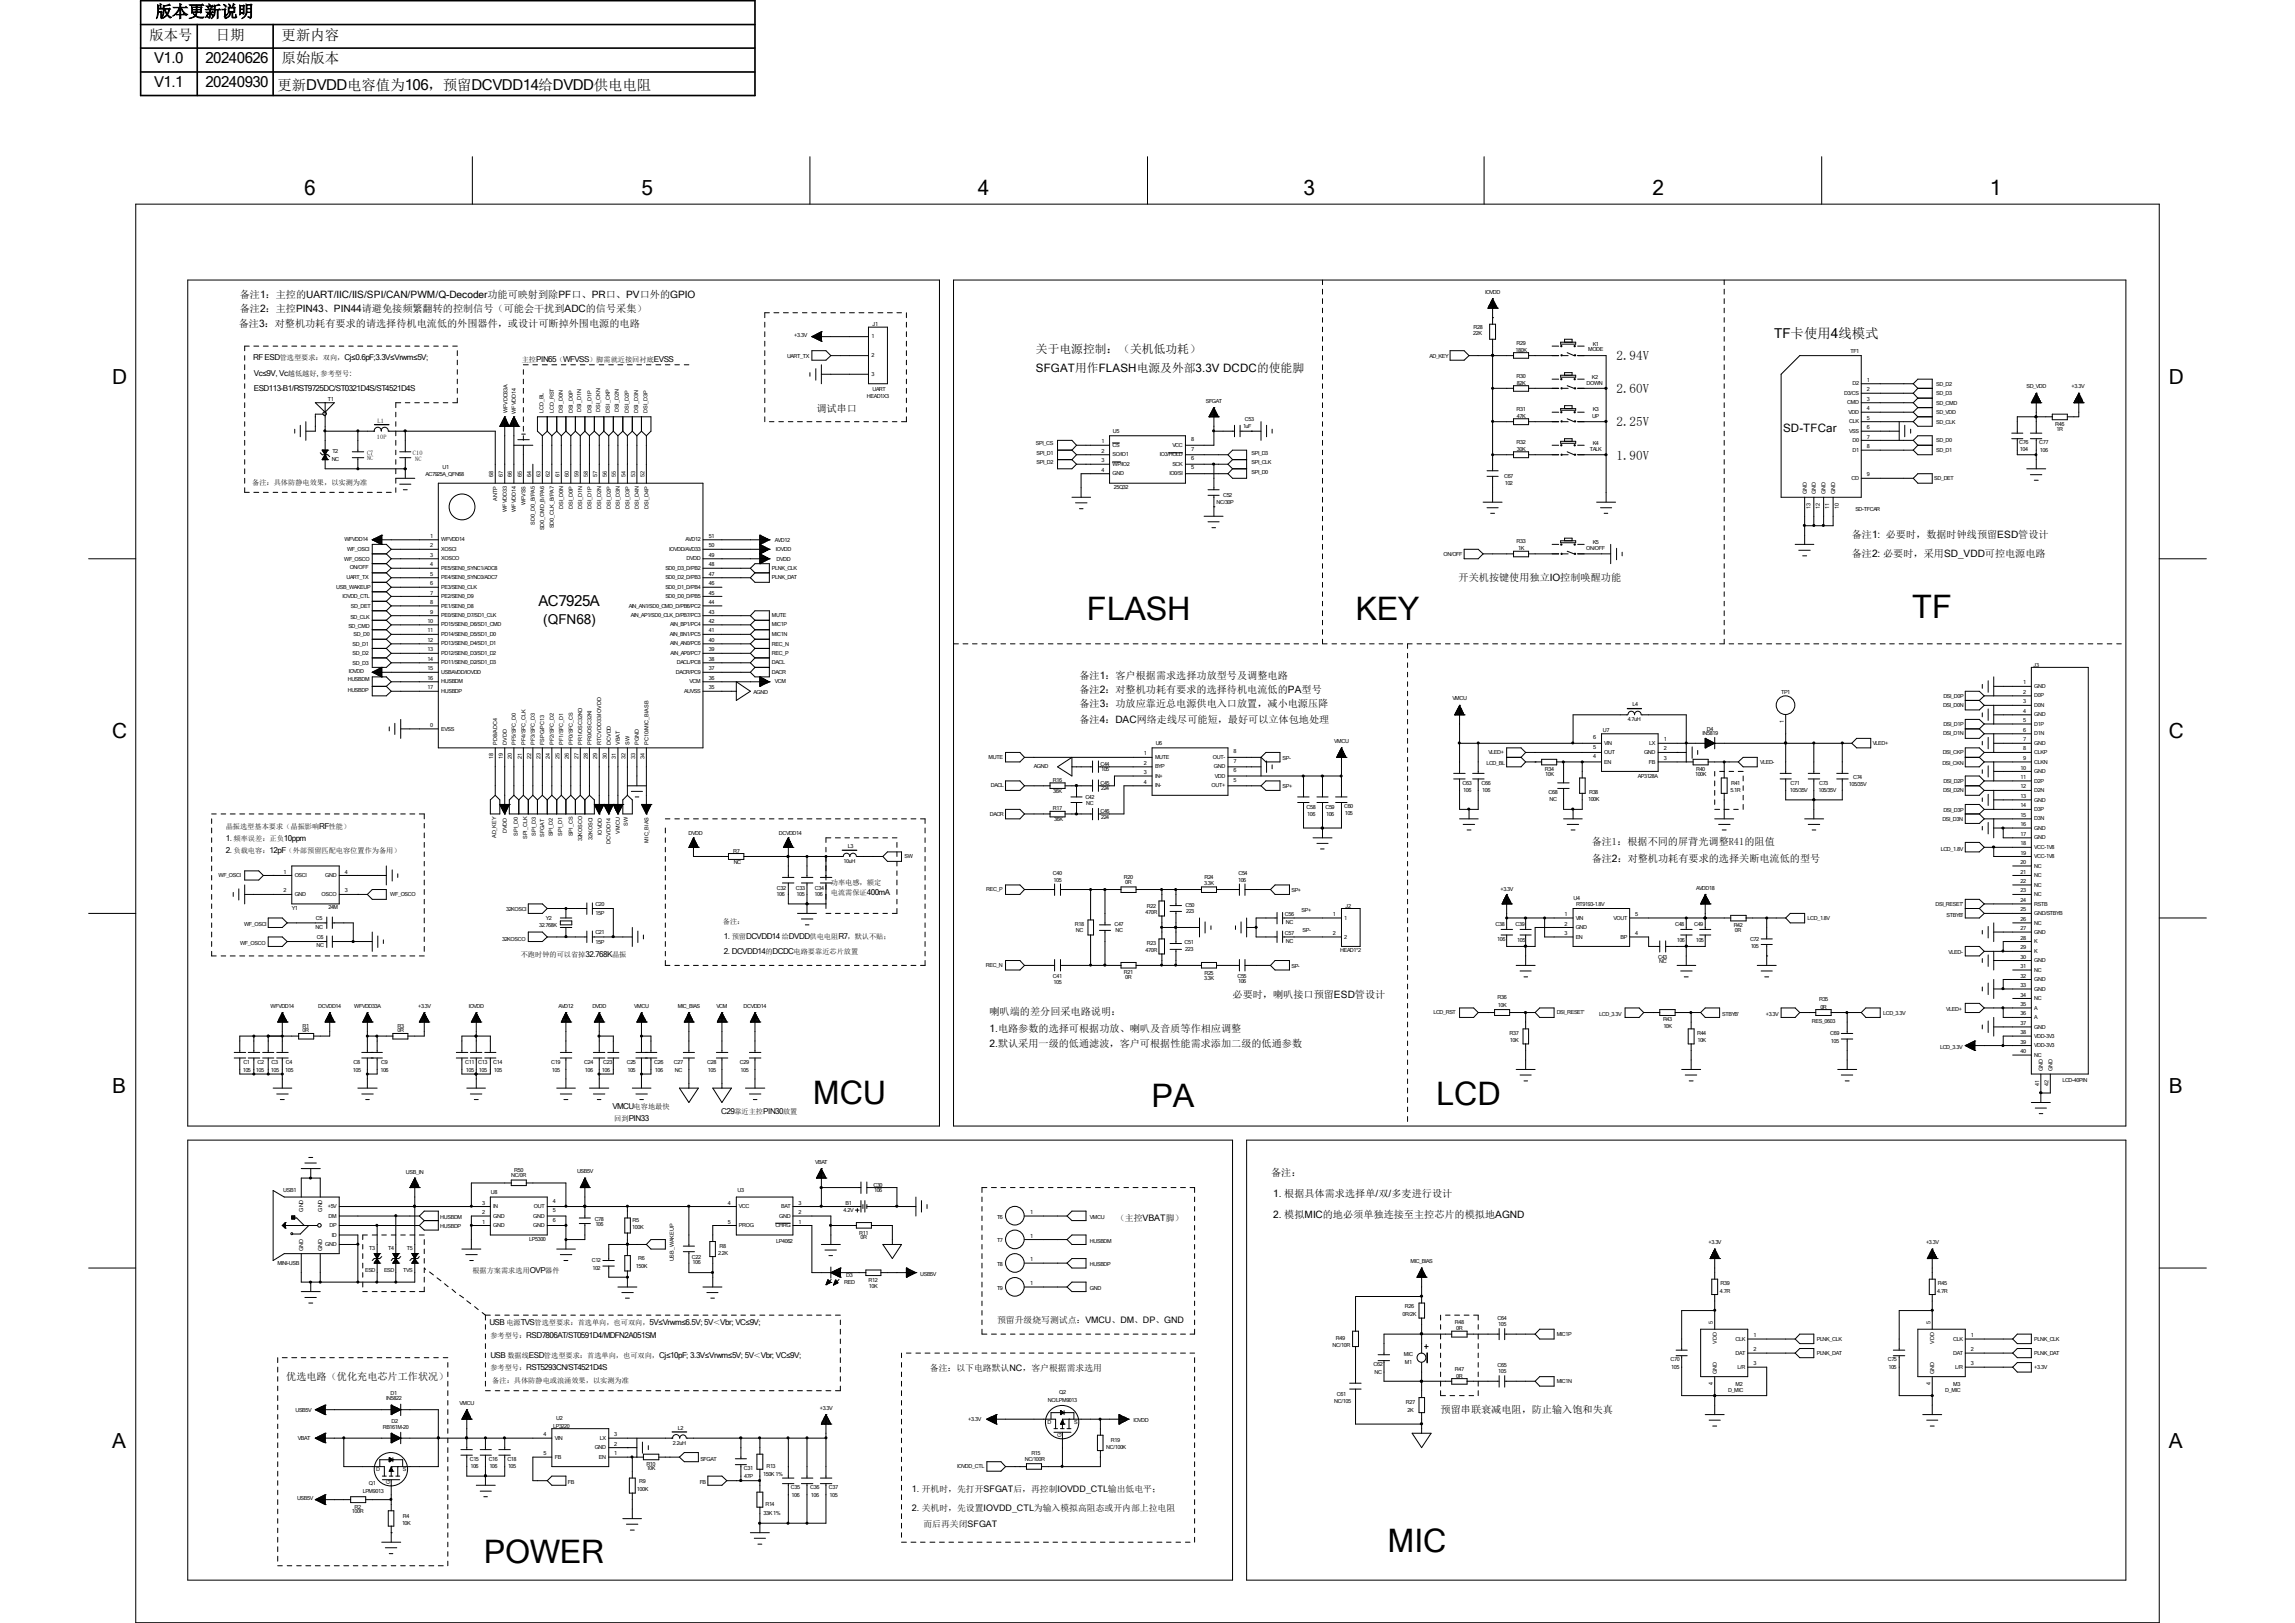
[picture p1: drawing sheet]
<svg xmlns="http://www.w3.org/2000/svg" width="297mm" height="210mm" viewBox="0 0 297 210" stroke-linecap="round" stroke-linejoin="round" font-family="sans-serif">
<defs><g id="words">
<g font-size="4.2">
<text x="140.7" y="80.3">FLASH</text>
<text x="175.4" y="80.3">KEY</text>
<text x="247.5" y="80">TF</text>
<text x="105.2" y="142.9">MCU</text>
<text x="149" y="143.3">PA</text>
<text x="185.8" y="143">LCD</text>
<text x="62.6" y="202.2">POWER</text>
<text x="179.6" y="200.8">MIC</text>
</g>
<g font-size="2.7">
<text x="39.4" y="25.2">6</text>
<text x="83" y="25.2">5</text>
<text x="126.6" y="25.2">4</text>
<text x="168.7" y="25.2">3</text>
<text x="213.9" y="25.2">2</text>
<text x="257.5" y="25.2">1</text>
<text x="14.5" y="49.7">D</text>
<text x="280.7" y="49.7">D</text>
<text x="14.5" y="95.5">C</text>
<text x="280.7" y="95.5">C</text>
<text x="14.5" y="141.4">B</text>
<text x="280.7" y="141.4">B</text>
<text x="14.5" y="187.3">A</text>
<text x="280.7" y="187.3">A</text>
</g>
<text font-size="2.1" x="20.2" y="2.2">版本更新说明</text>
<g font-size="1.9">
<text x="19.3" y="5.1">版本号</text>
<text x="27.9" y="5.1">日期</text>
<text x="36.4" y="5.1">更新内容</text>
<text x="19.9" y="11.3">V1.1</text>
<text x="19.9" y="8.2">V1.0</text>
<text x="26.6" y="11.3">20240930</text>
<text x="26.6" y="8.2">20240626</text>
<text x="35.9" y="11.6">更新DVDD电容值为106，预留DCVDD14给DVDD供电电阻</text>
<text x="36.4" y="8.2">原始版本</text>
<text x="69.7" y="78.4">AC7925A</text>
</g>
<g font-size="1.8">
<text x="229.6" y="43.8">TF卡使用4线模式</text>
<text x="70.3" y="80.7">(QFN68)</text>
</g>
<g font-size="1.7">
<text x="209.2" y="46.6">2.94V</text>
<text x="209.2" y="50.9">2.60V</text>
<text x="209.2" y="55.2">2.25V</text>
<text x="209.2" y="59.5">1.90V</text>
</g>
<g font-size="1.5">
<text x="134.1" y="45.6">关于电源控制：（关机低功耗）</text>
<text x="134.1" y="48.1">SFGAT用作FLASH电源及外部3.3V DCDC的使能脚</text>
<text x="230.8" y="55.9">SD-TFCar</text>
</g>
<g font-size="1.3">
<text x="31" y="38.5">备注1：主控的UART/IIC/IIS/SPI/CAN/PWM/Q-Decoder功能可映射到除PF口、PR口、PV口外的GPIO</text>
<text x="31" y="40.3">备注2：主控PIN43、PIN44请避免接频繁翻转的控制信号（可能会干扰到ADC的信号采集）</text>
<text x="30.9" y="42.3">备注3：对整机功耗有要求的请选择待机电流低的外围器件，或设计可断掉外围电源的电路</text>
<text x="105.7" y="53.3">调试串口</text>
<text x="239.6" y="69.6">备注1: 必要时，数据时钟线预留ESD管设计</text>
<text x="188.8" y="75.2">开关机按键使用独立IO控制唤醒功能</text>
<text x="239.6" y="72.1">备注2: 必要时，采用SD_VDD可控电源电路</text>
<text x="139.7" y="87.8">备注1：客户根据需求选择功放型号及调整电路</text>
<text x="139.7" y="89.7">备注2：对整机功耗有要求的选择待机电流低的PA型号</text>
<text x="139.7" y="91.5">备注3：功放应靠近总电源供电入口放置，减小电源压降</text>
<text x="139.7" y="93.6">备注4：DAC网络走线尽可能短，最好可以立体包地处理</text>
<text x="206" y="109.4">备注1：根据不同的屏背光调整R41的阻值</text>
<text x="206" y="111.6">备注2：对整机功耗有要求的选择关断电流低的型号</text>
<text x="128.1" y="131.4">喇叭端的差分回采电路说明：</text>
<text x="159.5" y="129.2">必要时，喇叭接口预留ESD管设计</text>
<text x="128.1" y="133.6">1.电路参数的选择可根据功放、喇叭及音质等作相应调整</text>
<text x="128.1" y="135.4">2.默认采用一级的低通滤波，客户可根据性能需求添加二级的低通参数</text>
<text x="164.5" y="152.2">备注：</text>
<text x="164.8" y="154.9">1. 根据具体需求选择单/双/多麦进行设计</text>
<text x="164.8" y="157.6">2. 模拟MIC的地必须单独连接至主控芯片的模拟地AGND</text>
<text x="37" y="178.5">优选电路（优化充电芯片工作状况）</text>
<text x="186.4" y="182.8">预留串联衰减电阻，防止输入饱和失真</text>
</g>
<g font-size="1.2">
<text x="118" y="193.1">1. 开机时，先打开SFGAT后，再控制IOVDD_CTL输出低电平；</text>
<text x="118" y="195.5">2. 关机时，先设置IOVDD_CTL为输入模拟高阻态或开内部上拉电阻</text>
</g>
<g font-size="1.1">
<text x="144.4" y="157.9">（主控VBAT脚）</text>
<text x="129" y="171.2">预留升级烧写测试点：VMCU、DM、DP、GND</text>
<text x="120.4" y="177.4">备注：以下电路默认NC，客户根据需求选用</text>
<text x="119.5" y="197.6">而后再关闭SFGAT</text>
</g>
<g font-size="1">
<text x="32.8" y="46.6">RF ESD</text>
<text x="32.9" y="48.7">Vc≤9V, Vc</text>
<text x="32.9" y="50.6">ESD113-B1/RST9725DC/ST0321D4S/ST4521D4S</text>
<text x="29.2" y="108.8">1.</text>
<text x="29.2" y="110.3">2.</text>
<text x="93.7" y="123.4">2. DCVDD14</text>
<text x="93.7" y="121.5">1.</text>
<text x="79.2" y="143.5">VMCU</text>
<text x="93.3" y="144.2">C29</text>
<text x="63.3" y="171.4">USB</text>
<text x="63.5" y="175.7">USB</text>
</g>
<g font-size=".9">
<text x="36.2" y="46.6">管选型要求：双向，Cj≤0.6pF;3.3V≤Vrwm≤5V;</text>
<text x="67.5" y="46.9">主控PIN65（WFVSS）脚需就近接回衬底EVSS</text>
<text x="37.3" y="48.7">越低越好, 参考型号:</text>
<text x="32.6" y="62.8">备注：具体防静电效果，以实测为准</text>
<text x="29.2" y="107.2">晶振选型基本要求（晶振影响RF性能）</text>
<text x="30.2" y="108.8">频率误差：正负10ppm</text>
<text x="30.2" y="110.3">负载电容：12pF（外部预留匹配电容位置作为备用）</text>
<text x="93.6" y="119.6">备注：</text>
<text x="107.5" y="114.6">功率电感，额定</text>
<text x="107.5" y="115.8">电流需保证400mA</text>
<text x="67.4" y="123.9">不跑时钟的可以省掉32.768K晶振</text>
<text x="94.7" y="121.5">预留DCVDD14 给DVDD供电电阻R7，默认不贴；</text>
<text x="99.1" y="123.4">的DCDC电路要靠近芯片放置</text>
<text x="82" y="143.5">电容地最快</text>
<text x="79.5" y="145">回到PIN33</text>
<text x="95" y="144.2">靠近主控PIN30放置</text>
<text x="61.1" y="164.7">根据方案需求选用OVP器件</text>
<text x="63.5" y="173.1">参考型号：RSD7806AT/ST0591D4/MDFN2A051SM</text>
<text x="65.5" y="171.4">电源TVS管选型要求：首选单向，也可双向，5V≤Vrwm≤6.5V; 5V＜Vbr; VC≤9V;</text>
<text x="63.5" y="177.3">参考型号：RST5293CN/ST4521D4S</text>
<text x="63.7" y="179">备注：具体防静电或浪涌效果，以实测为准</text>
<text x="65.7" y="175.7">数据线ESD管选型要求：首选单向，也可双向，Cj≤10pF; 3.3V≤Vrwm≤5V; 5V＜Vbr; VC≤9V;</text>
</g>
<g font-size=".8">
<text x="47.5" y="58.9">C7</text>
<text x="47.5" y="59.5">NC</text>
<text x="48.8" y="56.9">10P</text>
<text x="48.9" y="54.7">L1</text>
<text x="53.4" y="58.9">C10</text>
<text x="53.7" y="59.6">NC</text>
</g>
<g font-size=".7">
<text x="192.2" y="38.1">IOVDD</text>
<text x="101.9" y="46.4">UART_TX</text>
<text x="102.8" y="43.6">+3.3V</text>
<text x="112.8" y="43.8">1</text>
<text x="112.8" y="46.2">2</text>
<text x="112.9" y="42.2">J1</text>
<text x="185" y="46.3">AD_KEY</text>
<text x="190.7" y="43.3">22K</text>
<text x="190.7" y="42.6">R28</text>
<text x="196.1" y="45.5">180K</text>
<text x="196.3" y="44.6">R29</text>
<text x="205.5" y="45.5">MODE</text>
<text x="206.1" y="44.8">K1</text>
<text x="239.5" y="45.6">TF1</text>
<text x="42.4" y="51.9">T1</text>
<text x="65.7" y="53.5" transform="rotate(-90 65.7 53.5)">WFVDD33A</text>
<text x="66.8" y="53.5" transform="rotate(-90 66.8 53.5)">WFVDD14</text>
<text x="70.3" y="53.5" transform="rotate(-90 70.3 53.5)">LCD_BL</text>
<text x="71.7" y="53.5" transform="rotate(-90 71.7 53.5)">LCD_RST</text>
<text x="72.9" y="53.5" transform="rotate(-90 72.9 53.5)">DSI_D0N</text>
<text x="74.1" y="53.5" transform="rotate(-90 74.1 53.5)">DSI_D0P</text>
<text x="75.2" y="53.3" transform="rotate(-90 75.2 53.3)">DSI_D1N</text>
<text x="76.5" y="53.5" transform="rotate(-90 76.5 53.5)">DSI_D1P</text>
<text x="77.7" y="53.3" transform="rotate(-90 77.7 53.3)">DSI_CKN</text>
<text x="78.9" y="53.4" transform="rotate(-90 78.9 53.4)">DSI_CKP</text>
<text x="80.1" y="53.3" transform="rotate(-90 80.1 53.3)">DSI_D2N</text>
<text x="81.4" y="53.4" transform="rotate(-90 81.4 53.4)">DSI_D2P</text>
<text x="82.6" y="53.5" transform="rotate(-90 82.6 53.5)">DSI_D3N</text>
<text x="83.8" y="53.4" transform="rotate(-90 83.8 53.4)">DSI_D3P</text>
<text x="112.2" y="51.5">HEAD1X3</text>
<text x="112.8" y="48.6">3</text>
<text x="112.9" y="50.6">UART</text>
<text x="156" y="52.1">SFGAT</text>
<text x="196.3" y="48.9">R30</text>
<text x="196.3" y="53.2">R31</text>
<text x="196.3" y="49.8">82K</text>
<text x="205.3" y="49.8">DOWN</text>
<text x="206" y="49.1">K2</text>
<text x="206.1" y="53.2">K3</text>
<text x="238.7" y="51.1">D3/CS</text>
<text x="239.1" y="52.3">CMD</text>
<text x="239.2" y="53.6">VDD</text>
<text x="239.7" y="49.9">D2</text>
<text x="241.6" y="49.4">1</text>
<text x="241.6" y="50.6">2</text>
<text x="241.6" y="51.9">3</text>
<text x="241.6" y="53.1">4</text>
<text x="250.6" y="52.4">SD_CMD</text>
<text x="250.6" y="53.6">SD_VDD</text>
<text x="250.6" y="51.1">SD_D3</text>
<text x="250.6" y="49.9">SD_D2</text>
<text x="262.3" y="50.2">SD_VDD</text>
<text x="268.1" y="50.2">+3.3V</text>
<text x="42.9" y="59.6">NC</text>
<text x="43" y="58.6">T2</text>
<text x="134.1" y="57.6">SPI_CS</text>
<text x="134.2" y="58.8">SPI_D1</text>
<text x="142.5" y="57.4">1</text>
<text x="142.5" y="58.6">2</text>
<text x="142.5" y="59.8">3</text>
<text x="144" y="57.8">CS</text>
<text x="144" y="59.1">SO/IO1</text>
<text x="144" y="56">U5</text>
<text x="150.1" y="59.1">IO3/HOLD</text>
<text x="151.7" y="57.8">VCC</text>
<text x="154.1" y="59.6">6</text>
<text x="154.1" y="58.3">7</text>
<text x="154.1" y="57.1">8</text>
<text x="160.9" y="55.4">1uF</text>
<text x="161.1" y="54.5">C53</text>
<text x="162" y="58.8">SPI_D3</text>
<text x="196.3" y="57.4">R32</text>
<text x="196.3" y="54.1">47K</text>
<text x="196.3" y="58.3">30K</text>
<text x="205.7" y="58.3">TALK</text>
<text x="206" y="54.1">UP</text>
<text x="206.1" y="57.6">K4</text>
<text x="239.3" y="54.8">CLK</text>
<text x="239.3" y="56">VSS</text>
<text x="239.7" y="57.2">D0</text>
<text x="239.7" y="58.5">D1</text>
<text x="241.6" y="54.3">5</text>
<text x="241.6" y="55.5">6</text>
<text x="241.6" y="56.8">7</text>
<text x="241.6" y="58">8</text>
<text x="250.6" y="54.8">SD_CLK</text>
<text x="250.6" y="57.2">SD_D0</text>
<text x="250.6" y="58.5">SD_D1</text>
<text x="261.3" y="57.4">C76</text>
<text x="261.4" y="58.3">104</text>
<text x="263.9" y="57.4">C77</text>
<text x="264" y="58.5">106</text>
<text x="266" y="55.2">R46</text>
<text x="266.1" y="55.8">1R</text>
<text x="55.1" y="61.6">AC7925A_QFN68</text>
<text x="57.3" y="60.7">U1</text>
<text x="63.8" y="61.8" transform="rotate(-90 63.8 61.8)">68</text>
<text x="64.3" y="64.8" transform="rotate(-90 64.3 64.8)">ANTP</text>
<text x="65.1" y="61.8" transform="rotate(-90 65.1 61.8)">67</text>
<text x="66.3" y="61.8" transform="rotate(-90 66.3 61.8)">66</text>
<text x="67.5" y="61.8" transform="rotate(-90 67.5 61.8)">65</text>
<text x="68" y="65.4" transform="rotate(-90 68 65.4)">WFVSS</text>
<text x="68.8" y="61.8" transform="rotate(-90 68.8 61.8)">64</text>
<text x="69.9" y="61.8" transform="rotate(-90 69.9 61.8)">63</text>
<text x="71.2" y="61.8" transform="rotate(-90 71.2 61.8)">62</text>
<text x="72.4" y="61.8" transform="rotate(-90 72.4 61.8)">61</text>
<text x="72.9" y="65.9" transform="rotate(-90 72.9 65.9)">DSI_D0N</text>
<text x="73.6" y="61.8" transform="rotate(-90 73.6 61.8)">60</text>
<text x="74.1" y="65.8" transform="rotate(-90 74.1 65.8)">DSI_D0P</text>
<text x="74.8" y="61.8" transform="rotate(-90 74.8 61.8)">59</text>
<text x="75.4" y="65.9" transform="rotate(-90 75.4 65.9)">DSI_D1N</text>
<text x="76.1" y="61.8" transform="rotate(-90 76.1 61.8)">58</text>
<text x="76.5" y="65.8" transform="rotate(-90 76.5 65.8)">DSI_D1P</text>
<text x="77.3" y="61.8" transform="rotate(-90 77.3 61.8)">57</text>
<text x="77.8" y="65.9" transform="rotate(-90 77.8 65.9)">DSI_D2N</text>
<text x="78.5" y="61.8" transform="rotate(-90 78.5 61.8)">56</text>
<text x="79" y="65.8" transform="rotate(-90 79 65.8)">DSI_D2P</text>
<text x="79.7" y="61.8" transform="rotate(-90 79.7 61.8)">55</text>
<text x="80.2" y="65.9" transform="rotate(-90 80.2 65.9)">DSI_D3N</text>
<text x="80.9" y="61.8" transform="rotate(-90 80.9 61.8)">54</text>
<text x="81.5" y="65.8" transform="rotate(-90 81.5 65.8)">DSI_D3P</text>
<text x="82.2" y="61.8" transform="rotate(-90 82.2 61.8)">53</text>
<text x="82.7" y="65.9" transform="rotate(-90 82.7 65.9)">DSI_D4N</text>
<text x="83.4" y="61.8" transform="rotate(-90 83.4 61.8)">52</text>
<text x="83.9" y="65.8" transform="rotate(-90 83.9 65.8)">DSI_D4P</text>
<text x="134.2" y="60.1">SPI_D2</text>
<text x="142.5" y="61">4</text>
<text x="144" y="60.3">WP/IO2</text>
<text x="144" y="61.5">GND</text>
<text x="144.1" y="63.2">25Q32</text>
<text x="151.3" y="61.5">IO0/SI</text>
<text x="151.7" y="60.3">SCK</text>
<text x="154.1" y="60.7">5</text>
<text x="157.4" y="65.2">NC/30P</text>
<text x="158.3" y="64.3">C52</text>
<text x="162" y="60.1">SPI_CLK</text>
<text x="162" y="61.3">SPI_D0</text>
<text x="194.6" y="61.9">C67</text>
<text x="194.7" y="62.7">102</text>
<text x="233.8" y="64" transform="rotate(-90 233.8 64)">GND</text>
<text x="234.3" y="65.8" transform="rotate(-90 234.3 65.8)">13</text>
<text x="235" y="64" transform="rotate(-90 235 64)">GND</text>
<text x="235.5" y="65.8" transform="rotate(-90 235.5 65.8)">12</text>
<text x="236.3" y="64" transform="rotate(-90 236.3 64)">GND</text>
<text x="236.7" y="65.8" transform="rotate(-90 236.7 65.8)">11</text>
<text x="237.5" y="64" transform="rotate(-90 237.5 64)">GND</text>
<text x="238" y="65.8" transform="rotate(-90 238 65.8)">10</text>
<text x="239.6" y="62.1">CD</text>
<text x="241.6" y="61.6">9</text>
<text x="250.3" y="62.1">SD_DET</text>
<text x="44.6" y="70">WFVDD14</text>
<text x="44.9" y="71.3">WF_OSCI</text>
<text x="55.7" y="69.6">1</text>
<text x="55.7" y="70.8">2</text>
<text x="57.1" y="70.1">WFVDD14</text>
<text x="57.1" y="71.3">XOSCI</text>
<text x="65.6" y="66.2" transform="rotate(-90 65.6 66.2)">WFVDD33</text>
<text x="66.8" y="66.2" transform="rotate(-90 66.8 66.2)">WFVDD14</text>
<text x="69.2" y="67.9" transform="rotate(-90 69.2 67.9)">SD0_D0_B/PA5</text>
<text x="70.4" y="68.6" transform="rotate(-90 70.4 68.6)">SD0_CMD_B/PA6</text>
<text x="71.7" y="68.4" transform="rotate(-90 71.7 68.4)">SD0_CLK_B/PA7</text>
<text x="86.6" y="71.3">IOVDD/AVD33</text>
<text x="88.7" y="70.1">AVD12</text>
<text x="91.7" y="70.8">50</text>
<text x="91.7" y="69.6">51</text>
<text x="100.3" y="70.1">AVD12</text>
<text x="100.4" y="71.3">IOVDD</text>
<text x="186.8" y="71.9">ON/OFF</text>
<text x="196.3" y="70.3">R33</text>
<text x="196.5" y="71.2">1K</text>
<text x="205.3" y="71.2">ON/OFF</text>
<text x="206.1" y="70.4">K5</text>
<text x="240.1" y="66.2">SD-TFCAR</text>
<text x="43.5" y="76.2">USB_WAKEUP</text>
<text x="44.3" y="77.4">IOVDD_CTL</text>
<text x="44.5" y="72.6">WF_OSCO</text>
<text x="44.8" y="75">UART_TX</text>
<text x="45.3" y="73.6">ON/OFF</text>
<text x="55.7" y="72.1">3</text>
<text x="55.7" y="73.3">4</text>
<text x="55.7" y="74.5">5</text>
<text x="55.7" y="75.7">6</text>
<text x="55.7" y="77">7</text>
<text x="57.1" y="72.5">XOSCO</text>
<text x="57.1" y="73.7">PE5/SEN0_SYNC1/ADC8</text>
<text x="57.1" y="75">PE4/SEN0_SYNC0/ADC7</text>
<text x="57.1" y="76.2">PE3/SEN0_CLK</text>
<text x="57.1" y="77.4">PE2/SEN0_D9</text>
<text x="86.1" y="77.4">SD0_D0_D/PB5</text>
<text x="86.1" y="76.2">SD0_D1_D/PB4</text>
<text x="86.1" y="75">SD0_D2_D/PB3</text>
<text x="86.1" y="73.7">SD0_D3_D/PB2</text>
<text x="88.9" y="72.5">DVDD</text>
<text x="91.7" y="77">45</text>
<text x="91.7" y="75.7">46</text>
<text x="91.7" y="74.5">47</text>
<text x="91.7" y="73.3">48</text>
<text x="91.7" y="72.1">49</text>
<text x="99.9" y="75">PLNK_DAT</text>
<text x="99.9" y="73.7">PLNK_CLK</text>
<text x="100.5" y="72.6">DVDD</text>
<text x="45.1" y="81.2">SD_CMD</text>
<text x="45.3" y="80.1">SD_CLK</text>
<text x="45.4" y="78.7">SD_DET</text>
<text x="45.6" y="83.6">SD_D1</text>
<text x="45.8" y="82.3">SD_D0</text>
<text x="55.3" y="80.6">10</text>
<text x="55.3" y="81.8">11</text>
<text x="55.3" y="83.1">12</text>
<text x="55.7" y="78.2">8</text>
<text x="55.7" y="79.4">9</text>
<text x="57.1" y="78.6">PE1/SEN0_D8</text>
<text x="57.1" y="79.9">PE0/SEN0_D7/SD1_CLK</text>
<text x="57.1" y="81.1">PD15/SEN0_D6/SD1_CMD</text>
<text x="57.1" y="82.3">PD14/SEN0_D5/SD1_D0</text>
<text x="57.1" y="83.5">PD13/SEN0_D4/SD1_D1</text>
<text x="81.4" y="78.6">AIN_AN1/SD0_CMD_D/PB6/PC2</text>
<text x="81.7" y="79.9">AIN_AP1/SD0_CLK_D/PB7/PC3</text>
<text x="86.7" y="82.3">AIN_BN1/PC5</text>
<text x="86.7" y="83.5">AIN_AN0/PC6</text>
<text x="86.7" y="81.1">AIN_BP1/PC4</text>
<text x="91.7" y="83.1">40</text>
<text x="91.7" y="81.8">41</text>
<text x="91.7" y="80.6">42</text>
<text x="91.7" y="79.4">43</text>
<text x="91.7" y="78.2">44</text>
<text x="99.9" y="79.9">MUTE</text>
<text x="99.9" y="82.3">MIC1N</text>
<text x="99.9" y="81.1">MIC1P</text>
<text x="99.9" y="83.6">REC_N</text>
<text x="45" y="88.2">HUSBDM</text>
<text x="45" y="89.5">HUSBDP</text>
<text x="45.1" y="87.1">IOVDD</text>
<text x="45.6" y="84.8">SD_D2</text>
<text x="45.6" y="86">SD_D3</text>
<text x="55.3" y="84.3">13</text>
<text x="55.3" y="85.5">14</text>
<text x="55.3" y="86.7">15</text>
<text x="55.3" y="88">16</text>
<text x="55.3" y="89.2">17</text>
<text x="57.1" y="84.8">PD12/SEN0_D3/SD1_D2</text>
<text x="57.1" y="86">PD11/SEN0_D2/SD1_D3</text>
<text x="57.1" y="87.2">USBAVDD/IOVDD</text>
<text x="57.1" y="88.4">HUSBDM</text>
<text x="57.1" y="89.7">HUSBDP</text>
<text x="86.8" y="84.8">AIN_AP0/PC7</text>
<text x="87.5" y="87.2">DACR/PC9</text>
<text x="87.6" y="86">DACL/PC8</text>
<text x="88.6" y="89.7">AUVSS</text>
<text x="89.2" y="88.4">VCM</text>
<text x="91.7" y="89.2">35</text>
<text x="91.7" y="88">36</text>
<text x="91.7" y="86.7">37</text>
<text x="91.7" y="85.5">38</text>
<text x="91.7" y="84.3">39</text>
<text x="97.5" y="89.8">AGND</text>
<text x="99.9" y="86">DACL</text>
<text x="99.9" y="87.2">DACR</text>
<text x="99.9" y="84.8">REC_P</text>
<text x="100.3" y="88.4">VCM</text>
<text x="230.5" y="89.8">TP1</text>
<text x="261.8" y="88.6">1</text>
<text x="261.8" y="89.8">2</text>
<text x="263.2" y="86.3">J3</text>
<text x="263.3" y="89">GND</text>
<text x="55.7" y="94.1">0</text>
<text x="57.1" y="94.5">EVSS</text>
<text x="188" y="90.6">VMCU</text>
<text x="206.2" y="95.6">6</text>
<text x="207.4" y="94.7">U7</text>
<text x="210.7" y="93.3">4.7uH</text>
<text x="211.3" y="91.4">L4</text>
<text x="215.3" y="95.9">1</text>
<text x="220.3" y="95.2">IN5819</text>
<text x="220.9" y="94.6">D4</text>
<text x="230.9" y="93.6" transform="rotate(-90 230.9 93.6)">1</text>
<text x="251.5" y="91.5">DSI_D0N</text>
<text x="251.5" y="95.2">DSI_D1N</text>
<text x="251.5" y="90.3">DSI_D0P</text>
<text x="251.5" y="93.9">DSI_D1P</text>
<text x="261.8" y="91">3</text>
<text x="261.8" y="92.2">4</text>
<text x="261.8" y="93.5">5</text>
<text x="261.8" y="94.7">6</text>
<text x="261.8" y="95.9">7</text>
<text x="263.3" y="90.3">D0P</text>
<text x="263.3" y="91.5">D0N</text>
<text x="263.3" y="92.7">GND</text>
<text x="263.3" y="93.9">D1P</text>
<text x="263.3" y="95.2">D1N</text>
<text x="63.8" y="98.3" transform="rotate(-90 63.8 98.3)">18</text>
<text x="64.3" y="96.4" transform="rotate(-90 64.3 96.4)">PD8/ADC4</text>
<text x="65.1" y="98.3" transform="rotate(-90 65.1 98.3)">19</text>
<text x="65.6" y="96.4" transform="rotate(-90 65.6 96.4)">DVDD</text>
<text x="66.3" y="98.3" transform="rotate(-90 66.3 98.3)">20</text>
<text x="66.8" y="96.4" transform="rotate(-90 66.8 96.4)">PF5/SFC_D0</text>
<text x="67.5" y="98.3" transform="rotate(-90 67.5 98.3)">21</text>
<text x="68" y="96.4" transform="rotate(-90 68 96.4)">PF4/SFC_CLK</text>
<text x="68.8" y="98.3" transform="rotate(-90 68.8 98.3)">22</text>
<text x="69.2" y="96.4" transform="rotate(-90 69.2 96.4)">PF3/SFC_D3</text>
<text x="69.9" y="98.3" transform="rotate(-90 69.9 98.3)">23</text>
<text x="70.4" y="96.4" transform="rotate(-90 70.4 96.4)">FSPG/PC13</text>
<text x="71.2" y="98.3" transform="rotate(-90 71.2 98.3)">24</text>
<text x="71.7" y="96.4" transform="rotate(-90 71.7 96.4)">PF2/SFC_D2</text>
<text x="72.4" y="98.3" transform="rotate(-90 72.4 98.3)">25</text>
<text x="72.9" y="96.4" transform="rotate(-90 72.9 96.4)">PF1/SFC_D1</text>
<text x="73.6" y="98.3" transform="rotate(-90 73.6 98.3)">26</text>
<text x="74.1" y="96.4" transform="rotate(-90 74.1 96.4)">PF0/SFC_CS</text>
<text x="74.8" y="98.3" transform="rotate(-90 74.8 98.3)">27</text>
<text x="75.4" y="96.4" transform="rotate(-90 75.4 96.4)">PR1/OSC32KO</text>
<text x="76.1" y="98.3" transform="rotate(-90 76.1 98.3)">28</text>
<text x="76.5" y="96.4" transform="rotate(-90 76.5 96.4)">PR0/OSC32KI</text>
<text x="77.3" y="98.3" transform="rotate(-90 77.3 98.3)">29</text>
<text x="77.8" y="96.4" transform="rotate(-90 77.8 96.4)">RTCVDD33/IOVDD</text>
<text x="78.5" y="98.3" transform="rotate(-90 78.5 98.3)">30</text>
<text x="79" y="96.4" transform="rotate(-90 79 96.4)">DCVDD</text>
<text x="79.7" y="98.3" transform="rotate(-90 79.7 98.3)">31</text>
<text x="80.2" y="96.4" transform="rotate(-90 80.2 96.4)">VBAT</text>
<text x="80.9" y="98.3" transform="rotate(-90 80.9 98.3)">32</text>
<text x="81.5" y="96.4" transform="rotate(-90 81.5 96.4)">SW</text>
<text x="82.2" y="98.3" transform="rotate(-90 82.2 98.3)">33</text>
<text x="82.7" y="96.4" transform="rotate(-90 82.7 96.4)">PGND</text>
<text x="83.4" y="98.3" transform="rotate(-90 83.4 98.3)">34</text>
<text x="83.9" y="96.4" transform="rotate(-90 83.9 96.4)">PC10/MIC_BIASB</text>
<text x="127.9" y="98.2">MUTE</text>
<text x="128.2" y="101.9">DACL</text>
<text x="133.8" y="99.4">AGND</text>
<text x="136.3" y="101.2">R16</text>
<text x="142.4" y="99.1">C44</text>
<text x="142.4" y="101.6">C45</text>
<text x="142.5" y="99.8">105</text>
<text x="148" y="97.7">1</text>
<text x="148" y="99">2</text>
<text x="148" y="100.2">3</text>
<text x="148" y="101.4">4</text>
<text x="149.5" y="98.2">MUTE</text>
<text x="149.5" y="99.4">BYP</text>
<text x="149.5" y="100.6">IN+</text>
<text x="149.5" y="101.9">IN-</text>
<text x="149.6" y="96.4">U6</text>
<text x="156.8" y="101.9">OUT+</text>
<text x="157" y="98.2">OUT-</text>
<text x="157.1" y="99.4">GND</text>
<text x="157.2" y="100.6">VDD</text>
<text x="159.6" y="97.5">8</text>
<text x="159.6" y="101.1">5</text>
<text x="159.6" y="99.9">6</text>
<text x="159.6" y="98.7">7</text>
<text x="166" y="98.4">SP-</text>
<text x="172.7" y="96.2">VMCU</text>
<text x="189.3" y="101.5">C63</text>
<text x="191.7" y="101.5">C66</text>
<text x="192.4" y="99">LCD_BL</text>
<text x="192.6" y="97.6">VLED+</text>
<text x="199.9" y="99.8">R34</text>
<text x="200" y="100.4">10K</text>
<text x="206.2" y="98.1">4</text>
<text x="206.2" y="96.9">5</text>
<text x="207.6" y="98.8">EN</text>
<text x="207.6" y="97.6">OUT</text>
<text x="207.6" y="96.4">VIN</text>
<text x="212" y="100.7">AP3128A</text>
<text x="212.8" y="97.6">GND</text>
<text x="213.4" y="98.8">FB</text>
<text x="213.4" y="96.4">LX</text>
<text x="215.3" y="97.1">2</text>
<text x="215.3" y="98.4">3</text>
<text x="219.4" y="100.4">100K</text>
<text x="219.5" y="99.8">R40</text>
<text x="224" y="101.5">R41</text>
<text x="227.8" y="98.8">VLED-</text>
<text x="231.7" y="101.5">C71</text>
<text x="235.4" y="101.5">C73</text>
<text x="239.3" y="101.8">105/35V</text>
<text x="239.8" y="100.8">C74</text>
<text x="242.4" y="96.4">VLED+</text>
<text x="251.4" y="99">DSI_CKN</text>
<text x="251.4" y="97.6">DSI_CKP</text>
<text x="251.5" y="101.3">DSI_D2P</text>
<text x="261.5" y="99.6">10</text>
<text x="261.5" y="100.8">11</text>
<text x="261.8" y="97.1">8</text>
<text x="261.8" y="98.4">9</text>
<text x="263.3" y="96.4">GND</text>
<text x="263.3" y="97.6">CLKP</text>
<text x="263.3" y="98.8">CLKN</text>
<text x="263.3" y="100">GND</text>
<text x="263.3" y="101.3">D2P</text>
<text x="65.6" y="107.8" transform="rotate(-90 65.6 107.8)">DVDD</text>
<text x="80.2" y="107.9" transform="rotate(-90 80.2 107.9)">VMCU</text>
<text x="81.2" y="106.8" transform="rotate(-90 81.2 106.8)">SW</text>
<text x="89.1" y="108">DVDD</text>
<text x="100.8" y="108">DCVDD14</text>
<text x="128.1" y="105.5">DACR</text>
<text x="136.3" y="104.9">R17</text>
<text x="136.3" y="102.6">36K</text>
<text x="136.4" y="106.3">36K</text>
<text x="140.5" y="103.4">C42</text>
<text x="140.6" y="104.2">NC</text>
<text x="142.4" y="105.2">C46</text>
<text x="142.5" y="105.9">224</text>
<text x="142.5" y="102.2">224</text>
<text x="166" y="102">SP+</text>
<text x="169.1" y="104.7">C58</text>
<text x="169.2" y="105.6">106</text>
<text x="171.5" y="104.7">C59</text>
<text x="171.6" y="105.6">106</text>
<text x="173.9" y="104.6">C60</text>
<text x="174" y="105.5">105</text>
<text x="189.4" y="102.5">106</text>
<text x="191.8" y="102.5">106</text>
<text x="200.4" y="102.7">C68</text>
<text x="200.5" y="103.6">NC</text>
<text x="205.5" y="103.6">100K</text>
<text x="205.7" y="102.7">R38</text>
<text x="223.9" y="102.5">5.1R</text>
<text x="231.6" y="102.5">105/35V</text>
<text x="235.3" y="102.5">105/35V</text>
<text x="251.4" y="106.2">DSI_D3N</text>
<text x="251.5" y="102.5">DSI_D2N</text>
<text x="251.5" y="105.1">DSI_D3P</text>
<text x="261.5" y="102">12</text>
<text x="261.5" y="103.3">13</text>
<text x="261.5" y="104.5">14</text>
<text x="261.5" y="105.7">15</text>
<text x="261.5" y="106.9">16</text>
<text x="263.3" y="102.5">D2N</text>
<text x="263.3" y="103.7">GND</text>
<text x="263.3" y="104.9">D3P</text>
<text x="263.3" y="106.2">D3N</text>
<text x="263.3" y="107.4">GND</text>
<text x="28.3" y="113.5">WF_OSCI</text>
<text x="36.7" y="113.1">1</text>
<text x="38.1" y="113.5">OSCI</text>
<text x="42.1" y="113.5">GND</text>
<text x="44.6" y="113.1">4</text>
<text x="64.2" y="108.5" transform="rotate(-90 64.2 108.5)">AD_KEY</text>
<text x="67" y="108.1" transform="rotate(-90 67 108.1)">SPI_D0</text>
<text x="68.2" y="108.6" transform="rotate(-90 68.2 108.6)">SPI_CLK</text>
<text x="69.3" y="108.1" transform="rotate(-90 69.3 108.1)">SPI_D3</text>
<text x="70.4" y="108.3" transform="rotate(-90 70.4 108.3)">SFGAT</text>
<text x="71.5" y="108.2" transform="rotate(-90 71.5 108.2)">SPI_D2</text>
<text x="72.8" y="108.1" transform="rotate(-90 72.8 108.1)">SPI_D1</text>
<text x="74.1" y="108.2" transform="rotate(-90 74.1 108.2)">SPI_CS</text>
<text x="75.4" y="108.9" transform="rotate(-90 75.4 108.9)">32KOSCO</text>
<text x="76.7" y="108.7" transform="rotate(-90 76.7 108.7)">32KOSCI</text>
<text x="77.9" y="108.1" transform="rotate(-90 77.9 108.1)">IOVDD</text>
<text x="79" y="109.2" transform="rotate(-90 79 109.2)">DCVDD14</text>
<text x="83.9" y="109" transform="rotate(-90 83.9 109)">MIC_BIAS</text>
<text x="94.9" y="110.4">R7</text>
<text x="95" y="111.8">NC</text>
<text x="109.2" y="111.7">10uH</text>
<text x="109.7" y="109.8">L3</text>
<text x="117.1" y="111">SW</text>
<text x="136.3" y="113.3">C40</text>
<text x="145.5" y="113.7">R20</text>
<text x="155.9" y="113.7">R24</text>
<text x="160.3" y="113.3">C54</text>
<text x="251.2" y="110.1">LCD_1.8V</text>
<text x="261.5" y="108.2">17</text>
<text x="261.5" y="109.4">18</text>
<text x="261.5" y="110.6">19</text>
<text x="261.5" y="111.8">20</text>
<text x="261.5" y="113.1">21</text>
<text x="263.3" y="108.6">GND</text>
<text x="263.3" y="109.9">VCC-1V8</text>
<text x="263.3" y="111">VCC-1V8</text>
<text x="263.3" y="112.3">NC</text>
<text x="263.3" y="113.5">NC</text>
<text x="31.6" y="119.8">WF_OSCI</text>
<text x="36.7" y="115.5">2</text>
<text x="37.8" y="117.8">Y1</text>
<text x="38.1" y="116">GND</text>
<text x="40.9" y="119">C5</text>
<text x="41.6" y="116">OSCO</text>
<text x="42.5" y="117.6">24M</text>
<text x="44.6" y="115.5">3</text>
<text x="50.5" y="116">WF_OSCO</text>
<text x="65.5" y="117.9">32KOSCI</text>
<text x="70.7" y="119">Y2</text>
<text x="77" y="117.2">C20</text>
<text x="77.1" y="118.4">15P</text>
<text x="100.5" y="116">106</text>
<text x="100.5" y="115.1">C32</text>
<text x="103" y="115.1">C33</text>
<text x="103.1" y="116">105</text>
<text x="105.4" y="116">106</text>
<text x="105.5" y="115.1">C34</text>
<text x="127.6" y="115.4">REC_P</text>
<text x="136.4" y="114.1">105</text>
<text x="139.1" y="119.8">R18</text>
<text x="144.2" y="119.8">C47</text>
<text x="145.6" y="114.3">0R</text>
<text x="148.3" y="118.3">470R</text>
<text x="148.4" y="117.4">R22</text>
<text x="153.4" y="117.3">C50</text>
<text x="153.5" y="118.2">223</text>
<text x="155.8" y="114.5">3.3K</text>
<text x="160.2" y="114.1">106</text>
<text x="166.3" y="118.5">C56</text>
<text x="166.4" y="119.5">NC</text>
<text x="167.1" y="115.4">SP+</text>
<text x="168.4" y="118">SP+</text>
<text x="172.5" y="118.5">1</text>
<text x="173.9" y="119">1</text>
<text x="174.1" y="117.4">J2</text>
<text x="193.5" y="119.9">C38</text>
<text x="194.2" y="115.4">+3.3V</text>
<text x="196.1" y="119.9">C39</text>
<text x="202.5" y="118.5">1</text>
<text x="202.5" y="119.8">2</text>
<text x="203.6" y="116.5">U4</text>
<text x="203.9" y="119">VIN</text>
<text x="204" y="117.2">RT9193-1.8V</text>
<text x="208.8" y="119">VOUT</text>
<text x="211.6" y="118.5">5</text>
<text x="216.8" y="119.9">C48</text>
<text x="219.2" y="119.9">C49</text>
<text x="219.5" y="115.1">AVDD18</text>
<text x="233.9" y="119">LCD_1.8V</text>
<text x="250.5" y="117.2">DSI_RESET'</text>
<text x="251.9" y="118.7">STBYB'</text>
<text x="261.5" y="114.3">22</text>
<text x="261.5" y="115.5">23</text>
<text x="261.5" y="116.7">24</text>
<text x="261.5" y="117.9">25</text>
<text x="261.5" y="119.2">26</text>
<text x="263.3" y="114.7">NC</text>
<text x="263.3" y="116">NC</text>
<text x="263.3" y="117.2">RSTB</text>
<text x="263.3" y="118.4">GND/STBYB</text>
<text x="263.3" y="119.6">NC</text>
<text x="31.1" y="122.3">WF_OSCO</text>
<text x="40.9" y="120.3">NC</text>
<text x="41" y="122.6">NC</text>
<text x="41" y="121.5">C6</text>
<text x="65" y="121.8">32KOSCO</text>
<text x="69.8" y="120">32.768K</text>
<text x="77" y="120.9">C21</text>
<text x="77.1" y="122.1">15P</text>
<text x="127.6" y="125.1">REC_N</text>
<text x="139.2" y="120.6">NC</text>
<text x="144.4" y="120.6">NC</text>
<text x="148.3" y="123.2">470R</text>
<text x="148.4" y="122.3">R23</text>
<text x="153.3" y="122.2">C51</text>
<text x="153.4" y="123.1">223</text>
<text x="166.3" y="121">C57</text>
<text x="166.4" y="122">NC</text>
<text x="167.1" y="125.3">SP-</text>
<text x="168.6" y="120.6">SP-</text>
<text x="172.5" y="121">2</text>
<text x="173.4" y="123.2">HEAD1*2</text>
<text x="173.9" y="121.5">2</text>
<text x="193.8" y="121.8">106</text>
<text x="196.3" y="121.8">105</text>
<text x="202.5" y="121">3</text>
<text x="203.9" y="120.2">GND</text>
<text x="203.9" y="121.5">EN</text>
<text x="209.7" y="121.5">BP</text>
<text x="211.6" y="121">4</text>
<text x="214.6" y="124">C43</text>
<text x="214.7" y="124.6">NC</text>
<text x="217" y="121.8">106</text>
<text x="219.5" y="121.8">105</text>
<text x="224.4" y="120">R42</text>
<text x="224.5" y="120.6">0R</text>
<text x="226.5" y="121.7">C72</text>
<text x="226.6" y="122.7">105</text>
<text x="252.2" y="123.4">VLED-</text>
<text x="261.5" y="120.4">27</text>
<text x="261.5" y="121.6">28</text>
<text x="261.5" y="122.9">29</text>
<text x="261.5" y="124">30</text>
<text x="261.5" y="125.3">31</text>
<text x="263.3" y="120.8">GND</text>
<text x="263.3" y="122">K</text>
<text x="263.3" y="123.3">K</text>
<text x="263.3" y="124.5">GND</text>
<text x="263.3" y="125.7">NC</text>
<text x="35" y="130.4">WFVDD14</text>
<text x="41.2" y="130.4">DCVDD14</text>
<text x="45.8" y="130.4">WFVDD33A</text>
<text x="54.1" y="130.4">+3.3V</text>
<text x="60.7" y="130.4">IOVDD</text>
<text x="72.3" y="130.4">AVD12</text>
<text x="76.7" y="130.4">DVDD</text>
<text x="82.1" y="130.4">VMCU</text>
<text x="87.7" y="130.4">MIC_BIAS</text>
<text x="92.7" y="130.4">VCM</text>
<text x="96.2" y="130.4">DCVDD14</text>
<text x="136.3" y="126.5">C41</text>
<text x="136.4" y="127.3">105</text>
<text x="145.5" y="126">R21</text>
<text x="145.6" y="126.7">0R</text>
<text x="155.8" y="126.9">3.3K</text>
<text x="155.9" y="126.2">R25</text>
<text x="160.1" y="126.5">C55</text>
<text x="160.2" y="127.2">106</text>
<text x="185.5" y="131.3">LCD_RST</text>
<text x="193.8" y="129.3">R36</text>
<text x="193.8" y="130.3">10K</text>
<text x="201.5" y="131.3">DSI_RESET'</text>
<text x="207" y="131.5">LCD_3.3V</text>
<text x="222.9" y="131.5">STBYB'</text>
<text x="228.5" y="131.5">+3.3V</text>
<text x="235.4" y="129.5">R35</text>
<text x="235.6" y="130.5">0R</text>
<text x="243.7" y="131.4">LCD_3.3V</text>
<text x="251.9" y="130.8">VLED+</text>
<text x="261.5" y="126.5">32</text>
<text x="261.5" y="127.7">33</text>
<text x="261.5" y="128.9">34</text>
<text x="261.5" y="130.2">35</text>
<text x="261.5" y="131.4">36</text>
<text x="263.3" y="127">GND</text>
<text x="263.3" y="128.2">GND</text>
<text x="263.3" y="129.4">NC</text>
<text x="263.3" y="130.6">A</text>
<text x="263.3" y="131.9">A</text>
<text x="31.5" y="137.7">C1</text>
<text x="33.3" y="137.7">C2</text>
<text x="35.1" y="137.7">C3</text>
<text x="37" y="137.7">C4</text>
<text x="39.2" y="133">R1</text>
<text x="39.2" y="133.6">0R</text>
<text x="45.8" y="137.7">C8</text>
<text x="49.3" y="137.7">C9</text>
<text x="51.4" y="133">R3</text>
<text x="51.4" y="133.6">0R</text>
<text x="60.2" y="137.7">C11 C13</text>
<text x="63.8" y="137.7">C14</text>
<text x="71.3" y="137.7">C19</text>
<text x="75.6" y="137.7">C24</text>
<text x="78.1" y="137.7">C23</text>
<text x="81.1" y="137.7">C25</text>
<text x="84.7" y="137.7">C26</text>
<text x="87.2" y="137.7">C27</text>
<text x="91.5" y="137.7">C28</text>
<text x="95.8" y="137.7">C29</text>
<text x="195.4" y="133.9">R37</text>
<text x="195.4" y="134.8">10K</text>
<text x="215.2" y="132.1">R43</text>
<text x="215.3" y="133">10K</text>
<text x="219.6" y="133.9">R44</text>
<text x="219.7" y="134.8">10K</text>
<text x="234.5" y="132.4">RES_0603</text>
<text x="236.9" y="133.9">C69</text>
<text x="236.9" y="135">105</text>
<text x="251.1" y="135.7">LCD_3.3V</text>
<text x="261.5" y="132.6">37</text>
<text x="261.5" y="133.8">38</text>
<text x="261.5" y="135.1">39</text>
<text x="261.5" y="136.3">40</text>
<text x="263.3" y="133.1">GND</text>
<text x="263.3" y="134.3">VDD-3V3</text>
<text x="263.3" y="135.5">VDD-3V3</text>
<text x="263.3" y="136.7">NC</text>
<text x="31.4" y="138.7">105</text>
<text x="33.1" y="138.7">105</text>
<text x="35.1" y="138.7">105</text>
<text x="36.9" y="138.7">105</text>
<text x="45.7" y="138.7">105</text>
<text x="49.2" y="138.7">106</text>
<text x="60.3" y="138.7">105</text>
<text x="62" y="138.7">105</text>
<text x="63.9" y="138.7">105</text>
<text x="71.4" y="138.7">105</text>
<text x="75.7" y="138.7">106</text>
<text x="77.9" y="138.7">106</text>
<text x="81.2" y="138.7">105</text>
<text x="84.8" y="138.7">106</text>
<text x="87.3" y="138.7">NC</text>
<text x="91.6" y="138.7">105</text>
<text x="95.8" y="138.7">105</text>
<text x="263.9" y="140.5" transform="rotate(-90 263.9 140.5)">41</text>
<text x="264.4" y="138.6" transform="rotate(-90 264.4 138.6)">GND</text>
<text x="265.1" y="140.5" transform="rotate(-90 265.1 140.5)">42</text>
<text x="265.6" y="138.6" transform="rotate(-90 265.6 138.6)">GND</text>
<text x="266.9" y="140">LCD-40PIN</text>
<text x="36.7" y="154.3">USB1</text>
<text x="52.5" y="151.9">USB_IN</text>
<text x="62.4" y="155.9">3</text>
<text x="63.5" y="154.5">U8</text>
<text x="66.2" y="152.3">NC/0R</text>
<text x="66.5" y="151.6">R50</text>
<text x="71.5" y="155.6">4</text>
<text x="74.7" y="151.8">USB5V</text>
<text x="94.2" y="155.9">4</text>
<text x="95.5" y="154.3">U3</text>
<text x="103.3" y="155.9">3</text>
<text x="105.5" y="150.6">VBAT</text>
<text x="109.4" y="156">B1</text>
<text x="113" y="153.5">C30</text>
<text x="113.1" y="154.3">106</text>
<text x="39.2" y="161.9" transform="rotate(-90 39.2 161.9)">GND</text>
<text x="39.2" y="156.8" transform="rotate(-90 39.2 156.8)">GND</text>
<text x="41.7" y="161.9" transform="rotate(-90 41.7 161.9)">GND</text>
<text x="41.7" y="156.8" transform="rotate(-90 41.7 156.8)">GND</text>
<text x="42.1" y="161.2">GND</text>
<text x="42.4" y="156.3">+5V</text>
<text x="42.5" y="157.6">DM</text>
<text x="42.6" y="158.8">DP</text>
<text x="42.9" y="160">ID</text>
<text x="47.8" y="161.7">T3</text>
<text x="50.2" y="161.7">T4</text>
<text x="52.7" y="161.7">T5</text>
<text x="57" y="158.9">HUSBDP</text>
<text x="57" y="157.7">HUSBDM</text>
<text x="62.4" y="158.3">1</text>
<text x="62.4" y="157.1">2</text>
<text x="63.8" y="158.8">GND</text>
<text x="63.8" y="157.6">GND</text>
<text x="63.8" y="156.3">IN</text>
<text x="68.5" y="160.5">LP5300</text>
<text x="69" y="157.6">GND</text>
<text x="69" y="158.8">GND</text>
<text x="69.1" y="156.3">OUT</text>
<text x="71.5" y="156.8">5</text>
<text x="71.5" y="158.1">6</text>
<text x="77" y="157.9">C78</text>
<text x="77" y="158.7">106</text>
<text x="81.8" y="159">100K</text>
<text x="81.9" y="158.1">R5</text>
<text x="93.1" y="161.5">R8</text>
<text x="94.2" y="158.3">5</text>
<text x="95.6" y="156.3">VCC</text>
<text x="95.6" y="158.8">PROG</text>
<text x="100.4" y="158.8">CHRG</text>
<text x="100.5" y="160.8">LP4062</text>
<text x="100.8" y="157.6">GND</text>
<text x="101.1" y="156.3">BAT</text>
<text x="103.3" y="158.3">1</text>
<text x="103.3" y="157.1">2</text>
<text x="109.2" y="156.8">4.2V</text>
<text x="111.2" y="159.8">R11</text>
<text x="111.4" y="160.4">0R</text>
<text x="129" y="157.7">T6</text>
<text x="129" y="160.7">T7</text>
<text x="133.3" y="157.1">1</text>
<text x="133.3" y="160.1">1</text>
<text x="141.1" y="157.7">VMCU</text>
<text x="141.1" y="160.8">HUSBDM</text>
<text x="221.1" y="161">+3.3V</text>
<text x="249.3" y="161">+3.3V</text>
<text x="35.9" y="163.7">MINI-USB</text>
<text x="47.2" y="164.6">ESD</text>
<text x="49.7" y="164.6">ESD</text>
<text x="52.2" y="164.6">TVS</text>
<text x="76.6" y="163.3">C12</text>
<text x="76.7" y="164.3">102</text>
<text x="82.3" y="164.1">150K</text>
<text x="82.6" y="163.1">R6</text>
<text x="87.2" y="163.2" transform="rotate(-90 87.2 163.2)">USB_WAKEUP</text>
<text x="89.5" y="162.9">C22</text>
<text x="89.6" y="163.6">106</text>
<text x="92.9" y="162.3">2.2K</text>
<text x="109.3" y="166.2">RED</text>
<text x="109.5" y="165.3">D3</text>
<text x="112.4" y="165.9">R12</text>
<text x="112.4" y="166.6">10K</text>
<text x="119.1" y="165.1">USB5V</text>
<text x="129" y="163.8">T8</text>
<text x="129" y="166.9">T9</text>
<text x="133.3" y="163.2">1</text>
<text x="133.3" y="166.3">1</text>
<text x="141.1" y="163.8">HUSBDP</text>
<text x="141.1" y="166.9">GND</text>
<text x="182.5" y="163.4">MIC_BIAS</text>
<text x="222.6" y="167.3">4.7R</text>
<text x="222.7" y="166.2">R39</text>
<text x="250.7" y="167.3">4.7R</text>
<text x="250.8" y="166.2">R45</text>
<text x="172.9" y="173.4">R49</text>
<text x="181.5" y="170.3">0R/2K</text>
<text x="181.8" y="169.3">R26</text>
<text x="188.3" y="171.3">R48</text>
<text x="188.5" y="172.1">0R</text>
<text x="193.8" y="170.8">C64</text>
<text x="193.9" y="171.5">105</text>
<text x="201.5" y="172.9">MIC1P</text>
<text x="221.7" y="171.3" transform="rotate(-90 221.7 171.3)">5</text>
<text x="222.2" y="173.9" transform="rotate(-90 222.2 173.9)">VDD</text>
<text x="224.6" y="173.5">CLK</text>
<text x="226.9" y="173">1</text>
<text x="235.1" y="173.5">PLNK_CLK</text>
<text x="249.8" y="171.3" transform="rotate(-90 249.8 171.3)">5</text>
<text x="250.3" y="173.9" transform="rotate(-90 250.3 173.9)">VDD</text>
<text x="252.8" y="173.5">CLK</text>
<text x="255.1" y="173">1</text>
<text x="263.3" y="173.5">PLNK_CLK</text>
<text x="172.5" y="174.2">NC/10R</text>
<text x="177.8" y="176.8">C62</text>
<text x="177.9" y="177.8">NC</text>
<text x="181.7" y="175.4">MIC</text>
<text x="181.8" y="176.4">M1</text>
<text x="188.3" y="177.4">R47</text>
<text x="188.5" y="178.3">0R</text>
<text x="193.8" y="176.9">C65</text>
<text x="193.9" y="177.6">105</text>
<text x="201.5" y="179">MIC1N</text>
<text x="216.2" y="176.1">C70</text>
<text x="216.3" y="177.2">105</text>
<text x="221.7" y="179.2" transform="rotate(-90 221.7 179.2)">4</text>
<text x="222.2" y="177.8" transform="rotate(-90 222.2 177.8)">GND</text>
<text x="224.6" y="175.3">DAT</text>
<text x="224.6" y="179.4">M2</text>
<text x="224.9" y="177.1">L/R</text>
<text x="226.9" y="174.8">2</text>
<text x="226.9" y="176.7">3</text>
<text x="235.1" y="175.3">PLNK_DAT</text>
<text x="244.3" y="176.1">C75</text>
<text x="244.4" y="177.2">105</text>
<text x="249.8" y="179.2" transform="rotate(-90 249.8 179.2)">4</text>
<text x="250.3" y="177.8" transform="rotate(-90 250.3 177.8)">GND</text>
<text x="252.8" y="175.3">DAT</text>
<text x="252.8" y="179.4">M3</text>
<text x="253" y="177.1">L/R</text>
<text x="255.1" y="174.8">2</text>
<text x="255.1" y="176.7">3</text>
<text x="263.3" y="175.3">PLNK_DAT</text>
<text x="263.3" y="177.1">+3.3V</text>
<text x="38.2" y="182.7">USB5V</text>
<text x="49.5" y="184.9">RB161M-20</text>
<text x="50" y="181.2">IN5822</text>
<text x="50.5" y="180.5">D1</text>
<text x="50.7" y="184.1">D2</text>
<text x="59.5" y="181.8">VMCU</text>
<text x="70.4" y="185.8">4</text>
<text x="71.6" y="184.7">LP3220</text>
<text x="72" y="183.8">U2</text>
<text x="79.5" y="185.8">3</text>
<text x="87.7" y="185">L2</text>
<text x="106.1" y="182.4">+3.3V</text>
<text x="125.3" y="183.9">+3.3V</text>
<text x="135.6" y="184.2">D</text>
<text x="135.6" y="181.4">NC/LPM9013</text>
<text x="137.1" y="180.4">Q2</text>
<text x="137.4" y="186" transform="rotate(-90 137.4 186)">G</text>
<text x="139" y="184.2">S</text>
<text x="146.7" y="184">IOVDD</text>
<text x="172.7" y="181.6">NC/105</text>
<text x="173" y="180.7">C61</text>
<text x="181.9" y="181.7">R27</text>
<text x="182.2" y="182.7">2K</text>
<text x="223.6" y="180.1">D_MIC</text>
<text x="251.8" y="180.1">D_MIC</text>
<text x="38.6" y="186.4">VBAT</text>
<text x="48.7" y="190.3">D</text>
<text x="52.2" y="190.3">S</text>
<text x="60.8" y="189">C15</text>
<text x="60.9" y="190">106</text>
<text x="63.2" y="189">C16</text>
<text x="63.3" y="190">106</text>
<text x="65.7" y="189">C18</text>
<text x="65.7" y="190">105</text>
<text x="70.4" y="188.3">5</text>
<text x="71.8" y="186.3">VIN</text>
<text x="71.8" y="188.8">FB</text>
<text x="77" y="187.5">GND</text>
<text x="77.5" y="188.8">EN</text>
<text x="77.6" y="186.3">LX</text>
<text x="79.5" y="188.3">1</text>
<text x="79.5" y="187.1">2</text>
<text x="82.7" y="191.9">R9</text>
<text x="83.7" y="189.7">R10</text>
<text x="83.7" y="190.2">10K</text>
<text x="87.1" y="186.9">2.2uH</text>
<text x="90.6" y="189">SFGAT</text>
<text x="96.3" y="190.2">C31</text>
<text x="96.3" y="191.3">47P</text>
<text x="98.8" y="191">150K 1%</text>
<text x="99.2" y="190">R13</text>
<text x="123.9" y="190">IOVDD_CTL</text>
<text x="132.6" y="189">NC/100R</text>
<text x="133.5" y="188.3">R15</text>
<text x="143.2" y="187.5">NC/100K</text>
<text x="143.8" y="186.6">R19</text>
<text x="38.4" y="194.1">USB5V</text>
<text x="45.6" y="195.8">100R</text>
<text x="45.9" y="195.3">R2</text>
<text x="46.9" y="193.2">LPM9013</text>
<text x="47.8" y="192.2">Q1</text>
<text x="50.5" y="192.1" transform="rotate(-90 50.5 192.1)">G</text>
<text x="52" y="197.4">10K</text>
<text x="52.2" y="196.5">R4</text>
<text x="73.5" y="192.1">FB</text>
<text x="82.4" y="193">100K</text>
<text x="90.6" y="192.1">FB</text>
<text x="98.8" y="196">33K 1%</text>
<text x="99.1" y="194.9">R14</text>
<text x="102.4" y="192.7">C35</text>
<text x="102.4" y="193.7">106</text>
<text x="104.9" y="192.7">C36</text>
<text x="104.9" y="193.7">106</text>
<text x="107.3" y="192.7">C37</text>
<text x="107.4" y="193.7">105</text>
</g>
</g></defs>
<g fill="none" stroke="#000" stroke-width=".13">
<path d="M17.6 26.4h261.8v183.6h-261.8zM24.3 36.2h97.3v109.5h-97.3zM61.1 20.3v6.1M104.8 20.3v6.1M123.4 36.2h151.7v109.5h-151.7zM148.5 20.3v6.1M171.2 36.2v.6M171.2 37.4v.7M171.2 38.7v.6M171.2 39.9v.6M192.1 20.3v6.1M192.6 39.9h.1"/>
<path d="M192.6 39.9h1.2M192.6 39.8h1.1M192.7 39.6h1v.3M192.7 39.6v.3M192.7 39.5h.9M192.8 39.4v.5M192.8 39.4h.7v.5M192.9 39.3h.6M192.9 39.2h.5v.7M192.9 39.1v.8M193 39h.3M193 38.9h.3v1"/>
<path d="M193 38.9v1M193.1 38.8h.1M193.2 38.7h.1M193.2 38.7v3.3M193.2 38.7l-.6 1.2M193.2 38.7l.6 1.2M193.8 39.9h.1M223.1 36.2v.6M223.1 37.4v.7M223.1 38.7v.6M223.1 39.9v.6M235.8 20.3v6.1"/>
<path d="M31.7 46v.6M31.7 47.2v.6M31.7 48.4v.7M31.7 49.7v.5M31.7 50.9v.6M31.7 52.1v.6M31.7 53.3v.6M31.7 54.6v.6M31.7 55.8v.6M31.7 57v.6M31.7 58.3v.5M31.7 59.5v.6"/>
<path d="M32.3 44.8h-.6v.6M32.9 44.8h.6M34.1 44.8h.6M35.3 44.8h.6M36.5 44.8h.7M37.8 44.8h.6M38.1 55.5v.5M38.9 55v1.5M39 44.8h.6M39.6 54.6v2.4M40.2 44.8h.6M40.8 52.1h2.5l-1.2 1.2z"/>
<path d="M41.4 58.6l.3 .2h.7l.3 .3M41.4 44.8h.7M41.7 59.5h.1M41.7 58.3h.1M41.7 58.3h.7M41.7 59.5h.7M41.7 58.3l.4 .5M41.7 59.4h.6M41.7 58.3h.6M41.8 53.6h-1v2.2h-1.2M41.8 58.3v.2h.4M41.9 59.1h.3"/>
<path d="M41.9 58.6h.3M42 58.3v.3M42 59v.5M42 59h.1M42 58.7h.1M42.1 58.8h.1M42.1 55.8h6.4M42.1 52.1v8.6h10.4M42.1 58.8l.3 .7M42.1 58.8l-.4 .7M42.2 58.3v.3M42.2 59v.5"/>
<path d="M42.2 59.2h-.4v.3M42.3 58.3v.1M42.3 59.3v.2M42.4 59.5h.1M42.4 58.3h.1M42.4 58.3l-.3 .5M42.7 44.8h.6M43.9 44.8h.6M45.1 44.8h.6M45.6 59.2h1.5M45.6 58.5h1.5M46.3 55.8v2.7"/>
<path d="M46.3 59.2v1.5M46.3 44.8h.6M47.5 44.8h.7M48.4 55.8a.47 .47 0 0 1 .5-.5 .47 .47 0 0 1 .5 .5M48.8 44.8h.6M49.3 55.8a.47 .47 0 0 1 .5-.5 .47 .47 0 0 1 .4 .5h13.9v6.7M50 44.8h.6M51.2 53.3v.6M51.2 54.6v.6M51.2 55.8v.6M51.2 57v.6M51.2 58.3v.5"/>
<path d="M51.2 59.5v.6M51.2 44.8h.7M51.7 59.2h1.5M51.7 58.5h1.5M51.9 52.1h-.7v.6M52.5 55.8v2.7M52.5 59.2v2.7M52.5 52.1h.5M52.5 44.8h.5M53.7 52.1h.6M53.7 44.8h.6M54.9 52.1h.6"/>
<path d="M54.9 44.8h.6M56.1 52.1h.6M56.1 44.8h.6M57.4 52.1h.6M57.4 44.8h.6M58.6 44.8h.6M59.2 51.5v.6h-.6M59.2 45.4v.6M59.2 46.6v.6M59.2 47.8v.6M59.2 49.1v.6M59.2 50.2v.7"/>
<path d="M64.7 55.2h.1M64.7 55.2h2.4M64.8 55h1M64.8 55.2v-.3h1v.3M64.9 54.8h.8M64.9 55.2v-.5h.8v.5M65 54.6h.6M65.1 54.3h.4M65.2 55.2v-1h.2v1M65.2 54.1h.2M65.3 53.9h.1M65.3 53.9v8.6"/>
<path d="M65.3 53.9l.6 1.3M65.3 53.9l-.6 1.3M65.5 54.4h-.4v.8M65.5 54.4v.8M65.9 55.2h.1M66 55h1.1M66 55.2v-.3h1v.3M66.1 54.8h.8M66.2 55.2v-.5h.7v.5M66.2 54.6h.6M66.3 54.3h.4M66.4 55.2v-1h.2v1"/>
<path d="M66.5 54.1h.1M66.5 53.9h.1M66.5 57.6h2.5M66.5 53.9v8.6M66.5 53.9l.6 1.3M66.5 53.9l-.6 1.3M66.8 54.4h-.5v.8M66.8 54.4v.8M67 56.9h1.5M67.1 55.2h.1M67.5 56.2h.5M67.7 57.6v4.9"/>
<path d="M67.7 47.8v.6M67.7 49.1v.6M67.7 50.2v.7M67.7 51.5v.6M67.7 52.7v.6M67.7 53.9v.7M67.7 55.2v.6M67.7 56.4v.6M67.7 47.2h.7M69 47.2h.6M70.2 56.4l-.6-.6v-1.9h14.6v1.9l-.5 .6M70.2 56.4v6.1"/>
<path d="M70.2 47.2h.6M70.8 53.9v1.9M70.8 55.8l.6 .6M70.8 55.8l-.6 .6M71.4 56.4v6.1M71.4 47.2h.7M72.1 53.9v1.9M72.1 55.8l-.7 .6M72.1 55.8l.5 .6M72.6 56.4v6.1M72.6 47.2h.6M73.2 53.9v1.9"/>
<path d="M73.2 55.8l-.6 .6M73.2 55.8l.7 .6M73.9 56.4v6.1M73.9 47.2h.6M74.5 53.9v1.9M74.5 55.8l-.6 .6M74.5 55.8l.6 .6M75.1 56.4v6.1M75.1 47.2h.6M75.7 53.9v1.9M75.7 55.8l-.6 .6M75.7 55.8l.6 .6"/>
<path d="M76.3 56.4v6.1M76.3 47.2h.6M76.9 53.9v1.9M76.9 55.8l.7 .6M76.9 55.8l-.6 .6M77.6 56.4v6.1M77.6 47.2h.5M78.1 55.8l-.5 .6M78.1 53.9v1.9M78.1 55.8l.7 .6M78.8 56.4v6.1M78.8 47.2h.6"/>
<path d="M79.4 53.9v1.9M79.4 55.8l.6 .6M79.4 55.8l-.6 .6M80 56.4v6.1M80 47.2h.6M80.6 55.8l-.6 .6M80.6 53.9v1.9M80.6 55.8l.6 .6M81.2 56.4v6.1M81.2 47.2h.6M81.8 53.9v1.9M81.8 55.8l-.6 .6"/>
<path d="M81.8 55.8l.6 .6M82.4 56.4v6.1M82.4 47.2h.6M83 53.9v1.9M83 55.8l-.6 .6M83 55.8l.7 .6M83.7 56.4v6.1M83.7 47.2h.5M84.9 47.2h.6M86.1 47.2h.6M87.3 47.2h.6M88.6 47.2h.6"/>
<path d="M99 41.7v.6M99 42.9v.7M99 44.2v.6M99 45.4v.6M99 46.6v.6M99 47.8v.6M99 49.1v.6M99 50.2v.7M99 51.5v.6M99 52.7v.6M99 53.9v.7M99.6 40.5h-.6v.6"/>
<path d="M99.6 54.6h.6M100.2 40.5h.6M100.8 54.6h.6M101.4 40.5h.6M102 54.6h.6M102.6 40.5h.6M103.2 54.6h.6M103.8 40.5h.6M104.4 54.6h.7M104.8 48.2v.5M105.1 43.6h.1M105.1 43.6h7.3"/>
<path d="M105.1 45.4h1.8l.6 .6-.6 .6h-1.8zM105.1 43.6l1.2 .6M105.1 40.5h.6M105.2 43.5v.1M105.2 43.6h1.1M105.5 43.3v.4M105.5 43.8h.8M105.6 47.7v1.5M105.7 43.2v.7M105.7 54.6h.6M105.7 43.9h.6M105.9 43.1v.9"/>
<path d="M106 44h.3M106.2 43v1.1M106.3 44.2h.1M106.3 42.9h.1M106.3 48.4h6.1M106.3 42.9v1.3M106.3 47.2v2.5M106.3 43.2h-.5v.7M106.3 43.1h-.3v.9M106.3 42.9l-1.2 .7M106.3 43.4h-1v.2M106.3 43.3h-.7v.5"/>
<path d="M106.3 40.5h.6M106.9 54.6h.6M107.5 46h4.9M107.5 40.5h.6M108.1 54.6h.7M108.8 40.5h.5M109.3 54.6h.6M109.9 40.5h.7M110.6 54.6h.6M111.2 40.5h.6M111.8 54.6h.6M112.4 42.3h2.5v7.4h-2.5z"/>
<path d="M112.4 40.5h.6M113 54.6h.6M113.6 40.5h.7M114.3 54.6h.6M114.9 40.5h.6M115.5 54.6h.6M116.1 40.5h.6M117.3 40.5v.6M117.3 41.7v.6M117.3 42.9v.7M117.3 44.2v.6M117.3 45.4v.6"/>
<path d="M117.3 46.6v.6M117.3 47.8v.6M117.3 49.1v.6M117.3 50.2v.7M117.3 51.5v.6M117.3 52.7v.6M117.3 53.9v.7h-.6M136.9 58.3h1.8M136.9 59.5h1.8M138.7 58.3l.6 .5M138.7 59.5l.6 .6M139.3 57.6l-.6-.6h-1.8v3.7h1.8l.6-.6"/>
<path d="M139.3 58.8h4.3M139.3 57.6h4.3M139.3 57.6l-.6 .7M139.3 58.8l-.6 .7M143.6 56.4h9.8v6.1h-9.8zM144 57.3h.9M144 59.8h1M151.3 58.6h1.7M153.4 58.8h5.5M156.5 53.9h.1M156.5 53.9h1.2M156.5 53.8h1.1"/>
<path d="M156.6 53.9v-.2h1v.2M156.6 53.6h.9M156.7 53.5h.7v.4M156.7 53.4v.5M156.8 53.3h.6M156.8 53.2h.5v.7M156.8 53.2v.7M156.9 53.1h.3M157 53h.2v.9M157 52.9v1M157 52.9h.1M157.1 52.7h.1"/>
<path d="M157.1 55.8h2.7M157.1 52.7v4.9h-3.7M157.1 52.7l-.6 1.2M157.1 52.7l.6 1.2M157.7 53.9h.1M158.9 58.8l.6-.5h1.8v3.6h-1.8l-.6-.6M158.9 58.8l.6 .7M159.5 59.5h1.8M159.5 59.5l-.6 .6M159.8 55v1.5M160.5 55.8h2.7M160.5 55v1.5"/>
<path d="M162 55.8h.1M163.2 54.6v2.4M163.9 55v1.5M164.6 55.5v.5M171.2 41.1v.6M171.2 42.3v.6M171.2 43.6v.6M171.2 44.8v.6M171.2 46v.6M171.2 47.2v.6M171.2 48.4v.7M171.2 49.7v.5"/>
<path d="M171.2 50.9v.6M171.2 52.1v.6M171.2 53.3v.6M171.2 54.6v.6M171.2 55.8v.6M171.2 57v.6M171.2 58.3v.5M171.2 59.5v.6M187.7 45.4h1.8l.6 .6-.6 .6h-1.8zM190.1 46h5.8M192.8 42h.7v1.9h-.7zM193.2 41.1h.1"/>
<path d="M193.2 46h.1M193.2 54.6h2.7M193.2 50.2h2.7M193.2 58.8h2.7M193.2 43.9v17M195.9 45.6h1.9v.8h-1.9zM195.9 49.9h1.9v.7h-1.9zM195.9 54.2h1.9v.7h-1.9zM195.9 58.5h1.9v.7h-1.9zM197.8 54.6h3.9M197.8 46h3.9M197.8 50.2h3.9"/>
<path d="M197.8 58.8h3.9M200.9 44.8h.8M200.9 53.3h.8M200.9 49.1h.8M200.9 57.6h.8M202 44.3h1.9v.2h-1.9zM202 48.6h1.9v.2h-1.9zM202 52.9h1.9v.2h-1.9zM202 57.1h1.9v.3h-1.9zM202.2 54.6h.7M202.2 46h.7M202.2 50.2h.7"/>
<path d="M202.2 58.8h.7M202.5 44.3v-.4h1v.4M202.5 57.1v-.3h1v.3M202.5 48.6v-.4h1v.4M202.5 52.9v-.4h1v.4M202.8 45.6l.9 .4M202.8 49.9l.9 .3M202.8 54.2l.9 .4M202.8 58.5l.9 .3M204.2 54.6h3.7M204.2 44.8h.8M204.2 46h3.7v19"/>
<path d="M204.2 53.3h.8M204.2 50.2h3.7M204.2 49.1h.8M204.2 58.8h3.7M204.2 57.6h.8M223.1 41.1v.6M223.1 42.3v.6M223.1 43.6v.6M223.1 44.8v.6M223.1 46v.6M223.1 47.2v.6M223.1 48.4v.7"/>
<path d="M223.1 49.7v.5M223.1 50.9v.6M223.1 52.1v.6M223.1 53.3v.6M223.1 54.6v.6M223.1 55.8v.6M223.1 57v.6M223.1 58.3v.5M223.1 59.5v.6M230.5 48.4l2.4-2.4h8v18.3h-10.4zM240.9 54.6h6.7M240.9 52.1h6.7"/>
<path d="M240.9 49.7h6.7M240.9 50.9h6.7M240.9 53.3h6.7M240.9 55.8h4.9M240.9 57h6.7M240.9 58.3h6.7M245.8 54.6v2.4M246.5 55v1.5M247.3 55.5v.5M247.6 49.7l.6-.6h1.9v6.1h-1.9l-.6-.6M247.6 57l.6-.6h1.9v2.4h-1.9l-.6-.5M247.6 52.1l.6 .6"/>
<path d="M247.6 53.3l.6 .6M247.6 57l.6 .6M247.6 50.9l.6 .6M247.6 49.7l.6 .5M248.2 50.2h1.9M248.2 57.6h1.9M248.2 53.9h1.9M248.2 52.7h1.9M248.2 51.5h1.9M248.2 51.5l-.6 .6M248.2 52.7l-.6 .6M248.2 53.9l-.6 .7"/>
<path d="M248.2 57.6l-.6 .7M248.2 50.2l-.6 .7M260.3 56h1.5M260.3 56.8h1.5M261.1 56.8v2h2.4M262.8 56h1.4M262.8 56.8h1.4M262.9 52.1h.1M262.9 52.1h1.2M263 52h1.1M263 52.1v-.2h1v.2M263.1 51.7h.8"/>
<path d="M263.1 52.1v-.5h.8v.5M263.2 51.5h.6M263.4 51.3h.3M263.4 51h.2M263.5 50.9h.1M263.5 53.9h.1M263.5 50.9v5.1M263.5 56.8v3.9M263.5 50.9l.6 1.2M263.5 50.9l-.6 1.2M263.7 51.1h-.3v1M263.7 51.1v1"/>
<path d="M263.8 51.4h-.5v.7M263.8 51.4v.7M264.1 52.1h.1M265.6 53.9h-4.5v2.1M265.6 53.6h1.9v.7h-1.9zM268.4 52.1h.1M268.4 52.1h1.2M268.5 52h1M268.5 52.1v-.2h1v.2M268.6 51.7h.9M268.6 52.1v-.5h.8v.5M268.7 51.5h.6"/>
<path d="M268.9 51.3h.3M269 51h.1M269 50.9h.1M269 50.9v3h-1.5M269 50.9l.6 1.2M269 50.9l-.6 1.2M269.2 51.1h-.3v1M269.2 51.1v1M269.3 51.4h-.5v.7M269.3 51.4v.7M269.6 52.1h.1M11.5 72.3h6.1"/>
<path d="M31.7 60.7v.6M31.7 61.9v.6M31.7 63.1v.6h.6M32.9 63.7h.6M34.1 63.7h.6M35.3 63.7h.6M36.5 63.7h.7M37.8 63.7h.6M39 63.7h.6M40.2 63.7h.6M41.4 63.7h.7M42.7 63.7h.6"/>
<path d="M43.9 63.7h.6M45.1 63.7h.6M46.3 60.7h.1M46.3 63.7h.6M47.5 63.7h.7M48.2 69.8h.1M48.2 69.8h8.5M48.2 71.7h1.8M48.2 79h1.8M48.2 77.8h1.8M48.2 69.8l1.2 .6M48.2 72.9h1.8"/>
<path d="M48.2 76.6h1.8M48.2 75.4h1.8M48.2 74.1h1.8M48.3 69.8v.1M48.4 69.7h1M48.4 69.7v.3h1M48.6 69.6v.5M48.6 69.6h.8M48.7 69.6v.5h.7M48.8 69.6v.6M48.8 63.7h.6M49 69.4v.9"/>
<path d="M49.3 69.3v1.1M49.4 70.4h.1M49.4 69.3h.1M49.4 69.4h-.3v.9h.3M49.4 69.5h-.5v.7h.5M49.4 69.3l-1.2 .5M49.4 69.3v1.1M50 79l.6 .7M50 77.8l.6 .6M50 71.7l.6 .6M50 75.4l.6 .6M50 76.6l.6 .6"/>
<path d="M50 72.9l.6 .6M50 74.1l.6 .7M50 63.7h.6M50.6 72.3h6.1M50.6 71.1l-.6-.7h-1.8v16h1.8l.6-.6M50.6 71.1h6.1M50.6 73.5h6.1M50.6 74.8h6.1M50.6 76h6.1M50.6 77.2h6.1M50.6 78.4h6.1M50.6 79.7h6.1"/>
<path d="M50.6 79.7l-.6 .6M50.6 78.4l-.6 .6M50.6 71.1l-.6 .6M50.6 72.3l-.6 .6M50.6 76l-.6 .6M50.6 77.2l-.6 .6M50.6 73.5l-.6 .6M50.6 74.8l-.6 .6M51.2 60.7v.6M51.2 63.1v.6M51.7 62.7h1.5M52.2 63.4h.5"/>
<path d="M52.5 60.7h.1M53.7 61.9h-2.5v.6M56.7 62.5h34.3v34.3h-34.3zM69 60.1v2.4M91 72.3h8.6M91 69.8h8.6M91 71.1h8.6M91 73.5h6.1M91 74.8h6.1M91 76h2.4M91 77.2h2.4M91 78.4h2.4"/>
<path d="M91 79.7h6.1M97.1 79.7l.6-.7h1.9v8.6h-1.9l-.6-.6M97.1 73.5l.6-.6h1.9v2.5h-1.9l-.6-.6M97.1 79.7l.6 .6M97.1 73.5l.6 .6M97.7 74.1h1.9M97.7 74.1l-.6 .7M98.3 70.4h.1M98.3 69.3h.1M98.3 72.9h.1M98.3 71.7h.1M98.3 69.3v3.6"/>
<path d="M98.3 69.6h.8M98.3 69.5h.5v.7h-.5M98.3 72.1h.8M98.3 71.9h.5v.8h-.5M98.3 69.4h.3v.9h-.3M98.3 69.7h1.1M98.3 69.3l1.3 .5M98.3 70.6h.3v1h-.3M98.3 71.8h.3v1h-.3M98.3 70.7h.5v.8h-.5M98.3 71.7l1.3 .6M98.3 72.2h1.1"/>
<path d="M98.3 70.4l1.3 .7M98.3 71h1.1M98.3 70.8h.8M98.5 69.3v1.1M98.5 70.5v1.1M98.5 71.8v1.1M98.7 69.4v.9M98.7 70.7v.8M98.7 71.9v.8M99 69.6v.5M99 70.8v.6M99 72v.6"/>
<path d="M99.1 70.8v.5h-.8M99.1 69.6v.5h-.8M99.1 72.1v.5h-.8M99.2 69.7v.3M99.2 70.9v.3M99.2 72.1v.4M99.3 69.7v.3h-1M99.3 71v.2h-1M99.3 72.2v.2h-1M99.4 69.8v.1M99.4 71v.1M99.4 72.3h.1"/>
<path d="M99.6 69.8h.1M99.6 72.3h.1M99.6 71.1h.1M99.6 69.8l-1.3 .6M99.6 72.3l-1.3 .6M99.6 71.1l-1.3 .6M138.7 64.3h2.4M139.2 65.1h1.5M139.3 60.1h4.3M139.7 65.8h.5M143.6 61.3h-3.7v3M153.4 60.1h5.5"/>
<path d="M153.4 61.3h5.5M155.8 66.8h2.5M156.3 64.1h1.5M156.3 63.4h1.5M156.3 67.5h1.5M156.8 68.3h.5M157.1 65.6h.1M157.1 60.1v3.3M157.1 64.1v2.7M158.9 60.1l.6 .6M159.5 60.7h1.8M159.5 60.7l-.6 .6"/>
<path d="M171.2 60.7v.6M171.2 61.9v.6M171.2 63.1v.6M171.2 64.3v.7M171.2 65.6v.6M171.2 66.8v.6M171.2 68v.6M171.2 69.3v.5M171.2 70.4v.7M171.2 71.7v.6M171.2 72.9v.6M171.2 74.1v.7"/>
<path d="M171.2 75.4v.6M171.2 76.6v.6M171.2 77.8v.6M171.2 79v.7M189.5 71.1h1.8l.6 .6-.6 .6h-1.8zM191.9 71.7h4M191.9 65h2.5M192.4 65.7h1.5M192.4 61.6h1.5M192.4 60.9h1.5M192.9 66.4h.5M193.2 61.6v3.4"/>
<path d="M195.9 71.3h1.9v.8h-1.9zM197.8 71.7h3.9M200.9 70.4h.8M202 70h1.9v.2h-1.9zM202.2 71.7h.7M202.5 70v-.4h1v.4M202.8 71.3l.9 .4M204.2 71.7h4.2M204.2 70.4h.8M206.6 65h2.5M207.1 65.7h1.5M207.6 66.4h.5"/>
<path d="M208.4 70.4v2.5M209.2 71v1.4M209.9 71.5v.4M223.1 60.7v.6M223.1 61.9v.6M223.1 63.1v.6M223.1 64.3v.7M223.1 65.6v.6M223.1 66.8v.6M223.1 68v.6M223.1 69.3v.5M223.1 70.4v.7"/>
<path d="M223.1 71.7v.6M223.1 72.9v.6M223.1 74.1v.7M223.1 75.4v.6M223.1 76.6v.6M223.1 77.8v.6M223.1 79v.7M232.3 70.4h2.4M232.8 71.2h1.5M233.3 71.9h.5M233.6 64.3v6.1M234.7 64.3v3.7"/>
<path d="M236 64.3v3.7M237.2 64.3v3.7h-3.6M240.9 61.9h6.7M248.2 61.3h1.9v1.2h-1.9l-.6-.6zM262.3 60.7h2.5M262.8 61.4h1.4M263.3 62.1h.5M279.4 72.3h6.1M48.2 87h.1M48.2 88.8h1.8M48.2 87h8.5M48.2 81.5h1.8"/>
<path d="M48.2 82.7h1.8M48.2 80.3h1.8M48.2 83.9h1.8M48.2 85.1h1.8M48.2 87l1.2 .6M48.3 86.9v.1M48.4 86.9h1M48.4 86.9v.2h1M48.6 86.8v.4M48.6 86.7h.8M48.7 86.7v.5h.7M48.8 86.7v.6"/>
<path d="M49 86.5v.9M49.3 86.4v1.1M49.4 87.6h.1M49.4 86.4h.1M49.4 86.5h-.3v1h.3M49.4 86.6h-.5v.7h.5M49.4 86.4v1.2M49.4 86.4l-1.2 .6M50 81.5l.6 .6M50 80.3l.6 .6M50 88.8l.6 .7M50 82.7l.6 .6"/>
<path d="M50 83.9l.6 .6M50 85.1l.6 .7M50.4 94.1v.5M50.6 83.3h6.1M50.6 88.2l-.6-.6h-1.8v2.4h1.8l.6-.5M50.6 80.9h6.1M50.6 82.1h6.1M50.6 84.5h6.1M50.6 85.8h6.1M50.6 88.2h6.1M50.6 89.5h6.1M50.6 82.1l-.6 .6"/>
<path d="M50.6 80.9l-.6 .6M50.6 88.2l-.6 .6M50.6 83.3l-.6 .6M50.6 84.5l-.6 .6M51.1 93.6v1.4M51.9 93.1v2.4M51.9 94.3h4.8M64.1 96.8v6.1M65.3 96.8v8.5M66.5 96.8v6.1M67.7 96.8v6.1M69 96.8v6.1"/>
<path d="M70.2 96.8v6.1M71.4 96.8v6.1M72.6 96.8v6.1M73.9 96.8v6.1M75.1 96.8v6.1M76.3 96.8v6.1M77.6 96.8v8.5M78.8 96.8v8.5M80 96.8v8.5M81.2 96.8v6.1M82.4 96.8v4.9M83.7 96.8v8.5"/>
<path d="M91 83.3h6.1M91 80.9h6.1M91 82.1h6.1M91 84.5h6.1M91 85.8h6.1M91 87h6.1M91 88.2h8.6M91 89.5h4.3M95.3 88.2l1.8 1.3-1.8 1.1zM97.1 85.8l.6 .6M97.1 82.1l.6 .6M97.1 80.9l.6 .6"/>
<path d="M97.1 84.5l.6 .6M97.1 83.3l.6 .6M97.7 86.4h1.9M97.7 81.5h1.9M97.7 82.7h1.9M97.7 80.3h1.9M97.7 81.5l-.6 .6M97.7 83.9h1.9M97.7 85.1h1.9M97.7 85.1l-.6 .7M97.7 86.4l-.6 .6M97.7 80.3l-.6 .6"/>
<path d="M97.7 83.9l-.6 .6M97.7 82.7l-.6 .6M98.3 88.8h.1M98.3 87.6h.1M98.3 87.6v1.2M98.3 87.7h.3v1h-.3M98.3 87.8h.5v.8h-.5M98.3 88h.8v.4M98.3 88.1h1v.2M98.3 87.6l1.3 .6M98.3 88.4h.8M98.3 88.3h1.1"/>
<path d="M98.5 87.7v1M98.7 87.8v.8M99 87.9v.6M99.2 88.1v.2M99.4 88.2v.1M99.6 88.2h.1M99.6 88.2l-1.3 .6M123.4 83.3h.6M124.6 83.3h.7M125.9 83.3h.5M127.1 83.3h.6M128.3 83.3h.6"/>
<path d="M129.5 83.3h.6M130.1 97.4h1.9l.6 .6-.6 .6h-1.9zM130.8 83.3h.6M132 83.3h.6M132.6 98h16.5M133.2 83.3h.6M134.4 83.3h.6M135.7 83.3h.6M136.9 99.2l1.8-1.2v2.4zM136.9 83.3h.6M138.1 83.3h.6M138.7 99.2h2.7"/>
<path d="M139.3 83.3h.6M140.5 83.3h.6M141.4 98.5v1.4M141.8 83.3h.6M142.2 99.2h6.9M142.2 98.5v1.4M143 83.3h.6M144.2 83.3h.6M145.5 83.3h.5M146.6 83.3h.7M147.9 83.3h.6M149.1 96.8h9.8v6.1h-9.8z"/>
<path d="M149.1 83.3h.6M150.4 83.3h.6M151.6 83.3h.6M152.8 83.3h.6M154 83.3h.6M155.2 83.3h.6M156.5 83.3h.6M157.7 83.3h.6M158.9 98h4.3M158.9 99.2h4.3M158.9 83.3h.6M160.1 83.3h.6"/>
<path d="M161.3 83.3h.7M162.6 83.3h.6M163.2 98l.6-.6h1.9v1.2h-1.9zM163.2 98v2.4M163.8 83.3h.6M163.9 98.5v1.4M164.6 99v.5M165 83.3h.7M166.2 83.3h.7M167.5 83.3h.6M168.7 83.3h.6M169.9 83.3h.6"/>
<path d="M171.2 82.7v.6h.5M171.2 80.3v.6M171.2 81.5v.6M172.4 83.3h.6M173 98h.1M173 98h1.2M173.1 97.9h1M173.1 97.7h1v.3M173.1 97.7v.3M173.1 97.6h.9M173.2 98v-.5h.7v.5M173.3 97.4h.6"/>
<path d="M173.4 97.2h.5v.8M173.4 97.2v.8M173.4 97.1h.4M173.5 97h.2v1M173.5 97v1M173.5 96.9h.2M173.6 96.8h.1M173.6 96.8v6.3M173.6 96.8l-.6 1.2M173.6 96.8l.6 1.2M173.6 83.3h.6M174.2 98h.1"/>
<path d="M174.8 83.3h.6M176 83.3h.7M177.2 83.3h.6M178.5 83.3h.6M179.7 83.3h.6M180.9 83.3h.6M182.2 84.5v.6M182.2 85.8v.6M182.2 87v.6M182.2 88.2v.6M182.2 89.5v.5M182.2 90.6v.7"/>
<path d="M182.2 91.9v.6M182.2 93.1v.6M182.2 94.3v.7M182.2 95.5v.7M182.2 96.8v.6M182.2 98v.6M182.2 99.2v.6M182.8 83.3h-.6v.6M183.4 83.3h.6M184.6 83.3h.6M185.8 83.3h.6M187.1 83.3h.6"/>
<path d="M188.3 92.5h.1M188.3 92.5h1.2M188.3 83.3h.6M188.3 92.4h1.1M188.4 92.5v-.3h1v.3M188.5 92.1h.8M188.5 92.5v-.5h.7v.5M188.6 91.9h.6M188.6 92.5v-.8h.5v.8M188.7 91.7h.4M188.8 91.5h.2v1M188.8 91.5v1"/>
<path d="M188.8 91.4h.1M188.9 91.3h.1M188.9 96.2h18.4M188.9 91.3v8.8M188.9 91.3l-.6 1.2M188.9 91.3l.6 1.2M189.5 92.5h.1M189.5 83.3h.6M190.7 83.3h.6M191.3 96.2v3.9M191.9 83.3h.7M193.2 83.3h.6"/>
<path d="M194.4 83.3h.6M195 98h1.8M195.6 83.3h.6M196.8 98l.6 .6M196.8 83.3h.6M197.4 97.4l-.6-.6h-1.8v2.4h1.8l.6-.6M197.4 97.4h9.9M197.4 98.6h2.1M197.4 97.4l-.6 .6M198 83.3h.7M198.7 98.6h.1M199.3 83.3h.6"/>
<path d="M199.5 98.3h2v.7h-2zM200.5 83.3h.6M201.5 98.6h5.8M201.7 83.3h.7M202.4 98.6h.1M202.4 98.6v2.7M202.9 83.3h.7M204.2 83.3h.6M204.8 98.6h.1M204.8 98.6v2.1M205.4 83.3h.6M206.6 83.3h.7"/>
<path d="M207.3 95h7.3v4.8h-7.3zM207.9 83.3h.5M209.1 83.3h.6M210.3 83.3h.6M210.7 92.5h-7.1v3.7M210.7 92.5a.42 .42 0 0 1 .4-.5 .42 .42 0 0 1 .4 .5M211.5 83.3h.6M211.5 92.5a.42 .42 0 0 1 .5-.5 .42 .42 0 0 1 .4 .5M212.4 92.5h5.8v6.1M212.7 83.3h.7M214 83.3h.6M214.6 96.2h25"/>
<path d="M214.6 97.4h3.6M214.6 98.6h4.5M215.2 83.3h.6M216.4 83.3h.6M217 97.4h.1M217.6 83.3h.6M218.9 83.3h.6M219 96.6v1.5M219.1 98.3h2v.7h-2zM219.7 97.1v.5M220.1 83.3h.6M220.7 96.8h.1"/>
<path d="M220.7 95.5h.1M220.7 95.5v1.3M220.7 95.5l1.2 .7M220.7 95.7h.2v.9h-.2M220.7 95.8h.5v.7h-.5M220.7 96.1h1M220.7 95.9h.7M220.8 95.6v1.1M221.1 98.6h3.9M221.1 95.7v.9M221.3 95.8v.6M221.3 83.3h.6"/>
<path d="M221.4 95.9v.5h-.7M221.5 96v.4M221.7 96.1v.2h-1M221.8 96.1v.1M221.9 96.2h.1M221.9 95.4v1.5M221.9 96.2l-1.2 .6M221.9 99.8v.6M222.5 99.8h.6M223.1 98.6v2.1M223.1 80.3v.6M223.1 81.5v.6"/>
<path d="M223.1 82.7v.6h-.6M223.8 83.3h.6M223.8 99.8h.6M225 98.6l.6-.6h1.8v1.2h-1.8zM225 83.3h.6M225 99.8h.6M226.2 83.3h.6M227.4 83.3h.6M228.6 83.3h.7M229.9 83.3h.6M231.1 96.2h.1M231.1 92.5v7.6"/>
<path d="M231.1 83.3h.6M232.3 83.3h.6M233.6 83.3h.5M234.7 96.2v3.9M234.7 83.3h.7M236 83.3h.6M237.2 83.3h.6M238.4 96.2h.1M238.4 96.2v3.9M238.4 83.3h.7M239.6 83.3h.7M240.3 95.5h1.8v1.3h-1.8l-.7-.6z"/>
<path d="M240.9 83.3h.6M242.1 83.3h.6M243.3 83.3h.7M244.6 83.3h.6M245.8 83.3h.6M247 83.3h.6M248.2 83.3h.6M249.4 83.3h.7M250.7 83.3h.6M251.9 83.3h.6M253.1 83.3h.6M254.3 98h1.9"/>
<path d="M254.3 94.3h1.9M254.3 90.6h1.9M254.3 83.3h.6M255.6 83.3h.6M256.2 90.6l.6 .7M256.2 94.3l.6 .7M256.2 98l.6 .6M256.5 88.6v.5M256.5 92.2v.6M256.5 95.9v.5M256.5 99.6v.5M256.8 97.4l-.6-.6h-1.9v2.4h1.9l.6-.6"/>
<path d="M256.8 90h6.1M256.8 91.3h6.1M256.8 93.7h6.1M256.8 95h6.1M256.8 97.4h6.1M256.8 98.6h6.1M256.8 90l-.6-.5h-1.9v2.4h1.9l.6-.6M256.8 93.7l-.6-.6h-1.9v2.4h1.9l.6-.5M256.8 90l-.6 .6M256.8 93.7l-.6 .6M256.8 97.4l-.6 .6M256.8 83.3h.6"/>
<path d="M257.3 88.1v1.5M257.3 91.7v1.5M257.3 95.4v1.5M257.3 99.1v1.4M258 99.8h4.9M258 88.8h4.9M258 92.5h4.9M258 96.2h4.9M258 87.6v2.4M258 91.3v2.4M258 95v2.4M258 98.6v2.4"/>
<path d="M258 83.3h.6M259.2 83.3h.6M260.5 83.3h.6M261.7 83.3h.6M262.9 86.4h7.4v52.6h-7.4zM262.9 83.3h.6M264.1 83.3h.7M265.3 83.3h.7M266.6 83.3h.6M267.8 83.3h.6M269 83.3h.6M270.3 83.3h.5"/>
<path d="M271.4 83.3h.7M272.7 83.3h.6M273.9 83.3h.6M11.5 118.2h6.1M27.4 105.3h.6M27.4 106v.6M27.4 107.1v.7M27.4 108.4v.6M27.4 109.6v.6M27.4 110.8v.7M27.4 112.1v.6M27.4 113.3v.6"/>
<path d="M27.4 114.5v.6M27.4 115.7v.7M27.4 117v.6M27.4 118.2v.6M27.4 119.4v.6M28.6 105.3h.6M29.8 105.3h.6M30.2 115.5v.5M30.9 115v1.5M31 105.3h.7M31.7 112.7h1.8l.6 .6-.6 .6h-1.8zM31.7 114.5v2.5"/>
<path d="M31.7 115.7h6.1M32.3 105.3h.6M33.5 105.3h.6M34.1 113.3h3.7M34.7 118.8h1.8l.7 .6-.7 .6h-1.8zM34.7 105.3h.6M35.3 113.3h.1M35.9 105.3h.6M37.2 119.4h5.1M37.2 105.3h.6M37.8 112.1h6.1v4.9h-6.1zM38.4 105.3h.6"/>
<path d="M39.6 105.3h.6M40.8 105.3h.6M42.1 105.3h.6M42.3 118.7v1.4M43 118.7v1.4M43 119.4h2.7v2.4M43.3 105.3h.6M43.9 113.3h6.1M43.9 115.7h3.6M44.5 105.3h.6M45.7 105.3h.6M46.3 115.7h.1"/>
<path d="M46.9 105.3h.6M47.5 115.7l.7-.6h1.8v1.3h-1.8zM48.2 105.3h.6M49.4 105.3h.6M50 112.1v2.4M50.6 105.3h.6M50.8 112.6v1.4M51.5 113.1v.4M51.9 105.3h.6M53 105.3h.7M54.3 105.3h.6v.7M54.9 106.6v.5"/>
<path d="M54.9 107.8v.6M54.9 109v.6M54.9 110.2v.6M54.9 111.5v.6M54.9 112.7v.6M54.9 113.9v.6M54.9 115.1v.6M54.9 116.4v.6M54.9 117.6v.6M54.9 118.8v.6M63.5 103.5l.6-.6 .6 .6v1.8h-1.2zM64.7 104.1h.1"/>
<path d="M64.7 104.1h1.2M64.7 104.1l.6 1.2M64.7 104.2h1.2M64.8 104.1v.3M64.9 104.5h.8M64.9 104.1v.5h.8v-.5M65 104.7h.6M65.1 104.1v.8M65.1 105h.4M65.2 104.1v1M65.2 105.2h.2M65.3 105.3h.1"/>
<path d="M65.4 104.1v1h-.2M65.5 104.1v.8h-.4M65.8 104.1v.3h-1M65.9 104.1h.1M65.9 104.1l-.6 1.2M66.5 102.9l-.6 .6v1.8h11v-1.8l-.6-.6M66.5 102.9l.6 .6M67.1 103.5v1.8M67.7 102.9l.7 .6M67.7 102.9l-.6 .6M68.4 117h1.8l.6 .6-.6 .6h-1.8zM68.4 103.5v1.8"/>
<path d="M69 102.9l.6 .6M69 102.9l-.6 .6M69.6 103.5v1.8M70.2 102.9l-.6 .6M70.2 102.9l.6 .6M70.8 117.6h5.1M70.8 103.5v1.8M71.4 102.9l.7 .6M71.4 102.9l-.6 .6M72.1 103.5v1.8M72.5 118.8h1.5M72.5 119.2h1.5v.5h-1.5z"/>
<path d="M72.6 102.9l-.5 .6M72.6 102.9l.6 .6M73.2 117.6h.1M73.2 103.5v1.8M73.2 117.6v1.2M73.9 102.9l-.7 .6M73.9 102.9l.6 .6M74.5 103.5v1.8M75.1 102.9l-.6 .6M75.1 102.9l.6 .6M75.7 103.5v1.8M75.9 116.8v1.5"/>
<path d="M76.3 102.9l-.6 .6M76.7 117.6h2.7v3.6M76.7 116.8v1.5M76.9 104.1h.1M76.9 104.1h3.7M76.9 104.1l.7 1.2M77 104.2h1.1M77 104.1v.3M77.1 104.5h.9M77.2 104.1v.5h.7v-.5M77.2 104.7h.7M77.3 104.1v.8"/>
<path d="M77.3 105h.4M77.4 104.1v1M77.5 105.2h.1M77.6 105.3h.1M77.6 104.1v1h-.2M77.8 104.1v.8h-.5M78 104.1v.3h-1M78.1 104.1h.1M78.1 104.1l.7 1.2M78.1 104.1l-.5 1.2M78.2 104.2h1.1M78.3 104.1v.3"/>
<path d="M78.3 104.5h.9M78.4 104.1v.5h.7v-.5M78.4 104.7h.7M78.5 104.1v.8M78.6 105h.4M78.7 104.1v1M78.7 105.2h.1M78.8 105.3h.1M78.9 104.1v1h-.2M79 104.1v.8h-.5M79.2 104.1v.3h-.9M79.4 104.1h.1"/>
<path d="M79.4 104.1l.6 1.2M79.4 104.1l-.6 1.2M79.4 104.2h1.2M79.5 104.1v.3M79.5 104.5h.9M79.6 104.1v.5h.7v-.5M79.7 104.7h.6M79.7 104.1v.8M79.8 105h.4M79.8 104.1v1M79.9 105.2h.2M80 105.3h.1"/>
<path d="M80.1 104.1v1h-.3M80.2 104.1v.8h-.5M80.5 104.1v.3h-1M80.6 104.1h.1M80.6 104.1l-.6 1.2M81.2 102.9l.6 .6v1.8h-1.2v-1.8zM81.2 101.7h2.5M81.7 102.4h1.4M82.2 103.1h.5M83 104.1h.1M83 104.1h1.2M83 104.1l.7 1.2"/>
<path d="M83.1 104.2h1.1M83.1 104.1v.3h1.1v-.3M83.2 104.5h.9M83.3 104.1v.5h.7v-.5M83.4 104.7h.6M83.4 104.1v.8h.5v-.8M83.5 105h.4M83.5 104.1v1h.3M83.6 105.2h.1M83.7 105.3h.1M83.8 104.1v1M84.2 104.1h.1"/>
<path d="M84.2 104.1l-.5 1.2M86.1 106h.6M86.1 107.1v.7M86.1 108.4v.6M86.1 109.6v.6M86.1 110.8v.7M86.1 112.1v.6M86.1 113.3v.6M86.1 114.5v.6M86.1 115.7v.7M86.1 117v.6M86.1 118.2v.6"/>
<path d="M86.1 119.4v.6M87.3 106h.6M88.6 106h.6M89.2 109.6h.1M89.2 109.6h1.2M89.2 109.5h1.1M89.3 109.3v.3M89.3 109.4h1v.2M89.4 109.3h.8M89.4 109.1h.7v.5M89.4 109.1v.5M89.5 109h.6"/>
<path d="M89.5 108.8v.8M89.5 108.9h.5v.7M89.6 108.8h.4M89.6 108.6v1M89.6 108.6h.3v1M89.7 108.5h.1M89.7 108.4h.1M89.7 108.4v2.4h4.6M89.7 108.4l-.5 1.2M89.7 108.4l.7 1.2M89.7 106h.7M90.4 109.6h.1"/>
<path d="M91 106h.6M92.2 106h.6M93.4 106h.7M94.3 110.4h2v.8h-2zM94.7 106h.6M95.9 106h.6M96.3 110.8h12.8M97.1 106h.6M98.3 106h.7M99.6 106h.6M100.8 106h.6M101.3 113.5h1.4"/>
<path d="M101.3 114.3h1.4M101.4 109.6h.1M101.4 109.6h1.2M101.5 109.5h1M101.5 109.4h1v.2M101.5 109.3v.3M101.6 109.3h.8M101.6 109.1h.8v.5M101.6 109.1v.5M101.7 109h.6M101.8 108.9h.5v.7M101.8 108.8v.8"/>
<path d="M101.8 108.8h.4M101.9 108.6h.3v1M101.9 108.6v1M101.9 108.5h.2M102 108.4h.1M102 110.8h.1M102 108.4v5.1M102 114.3v2.7h4.9M102 108.4l-.6 1.2M102 108.4l.6 1.2M102 106h.6M102.6 109.6h.1"/>
<path d="M103.2 118.2h2.5M103.2 106h.6M103.7 113.5h1.5M103.7 114.3h1.5M103.7 118.9h1.5M104.2 119.7h.5M104.4 117h.1M104.4 110.8v2.7M104.4 114.3v3.9M104.4 106h.7M105.7 106h.6M106.2 113.5h1.5"/>
<path d="M106.2 114.3h1.5M106.9 110.8v3.1M106.9 114.3v3.3M106.9 118.2h.6M106.9 106h.6M106.9 109.6v.6M107.5 108.4h-.6v.6M108.1 118.2h.7M108.1 106h.7M108.1 108.4h.7M109.1 110.8a.42 .42 0 0 1 .5-.4 .42 .42 0 0 1 .4 .4 .42 .42 0 0 1 .4-.4 .42 .42 0 0 1 .4 .4M109.3 118.2h.6"/>
<path d="M109.3 106h.6M109.3 108.4h.6M110.6 118.2h.6M110.6 106h.6M110.6 108.4h.6M110.9 110.8h3.4M111.8 118.2h.6M111.8 106h.6M111.8 108.4h.6M113 118.2h.6M113 106h.6M113 108.4h.6"/>
<path d="M114.3 110.8l.6-.6h1.8v1.3h-1.8zM114.3 118.2h.6M114.3 106h.6M114.3 108.4h.6M115.5 106h.6M115.5 108.4h.6M116.1 117.6v.6h-.6M116.1 109v.6M116.1 110.2v.6M116.1 111.5v.6M116.1 112.7v.6M116.1 113.9v.6"/>
<path d="M116.1 115.1v.6M116.1 116.4v.6M116.7 106h.6M117.9 106h.6M119.1 106h.6v.6M119.7 107.1v.7M119.7 108.4v.6M119.7 109.6v.6M119.7 110.8v.7M119.7 112.1v.6M119.7 113.3v.6M119.7 114.5v.6"/>
<path d="M119.7 115.7v.7M119.7 117v.6M119.7 118.2v.6M119.7 119.4v.6M130.1 104.7h1.9l.6 .6-.6 .7h-1.9zM130.1 114.5h1.9l.6 .6-.6 .6h-1.9zM130.1 101h1.9l.6 .7-.6 .6h-1.9zM132.6 105.3h3.3M132.6 101.7h3.3M132.6 115.1h3.9M135.9 101.3h1.9v.7h-1.9zM135.9 105h1.9v.7h-1.9z"/>
<path d="M136.5 114.4v1.5M137.2 115.1h7.9M137.2 114.4v1.5M137.8 105.3h3.6M137.8 101.7h3.6M138.6 103.1h1.4M138.6 103.8h1.4M139.3 101.7h.1M139.3 105.3h.1M139.3 101.7v1.4M139.3 103.8v1.5M140.8 119h.7v2h-.7z"/>
<path d="M141.1 115.1v3.9M141.4 100.9v1.5M141.4 104.6v1.5M142.2 100.9v1.5M142.2 104.6v1.5M142.3 119.7h1.4M143 115.1v4.6M145.1 114.8h1.9v.7h-1.9zM147 115.1h8.5M149.1 101.7h-3.6v3.6h-3.3M149.1 100.4h-4.9v1.3h-2M150 116.6h.7v1.9h-.7z"/>
<path d="M150.4 115.1v1.5M150.4 118.5v3M151.4 117.2h1.5M151.4 117.9h1.5M152.2 115.1v2.1M152.2 117.9v4.2M155.2 118.8v2.4M155.5 114.8h1.9v.7h-1.9zM156 119.3v1.4M156.7 119.8v.5M157.4 115.1h3M158.9 100.4h14.7"/>
<path d="M158.9 101.7h4.3M159.9 119.8v.5M160.4 114.4v1.5M160.6 119.3v1.4M161.1 115.1h3.3M161.1 114.4v1.5M161.3 118.8v2.4M163.2 101.7l.6-.7h1.9v1.3h-1.9zM165 114.5h1.9v1.2h-1.9l-.6-.6zM165.3 118.8h-2.7v2.4h2.7M165.3 118.1v1.4M166 118.8h7.6"/>
<path d="M166 118.1v1.4M167.9 103.1h1.5M167.9 103.8h1.5M168.7 103.8v3.3h4.9v-3.3M168.7 100.4v2.7M169.9 108.4h2.5M170.4 103.1h1.5M170.4 103.8h1.5M170.4 109.1h1.5M170.9 109.9h.5M171.2 107.1h.1M171.2 100.4v2.7"/>
<path d="M171.2 103.8v4.6M172.8 103.1h1.5M172.8 103.8h1.5M173.6 117.6h2.4v4.9h-2.4zM182.2 100.4v.6M182.2 101.7v.6M182.2 102.9v.6M182.2 104.1v.6M182.2 105.3v.7M182.2 106.6v.5M182.2 107.8v.6M182.2 109v.6"/>
<path d="M182.2 110.2v.6M182.2 111.5v.6M182.2 112.7v.6M182.2 113.9v.6M182.2 115.1v.6M182.2 116.4v.6M182.2 117.6v.6M182.2 118.8v.6M188.1 100.1h1.5M188.1 100.8h1.5M188.9 100.8v3.9h2.4v-3.9M188.9 106h2.4"/>
<path d="M189.4 106.7h1.4M189.9 107.4h.5M190.1 104.7h.1M190.1 104.7v1.3M190.6 100.1h1.5M190.6 100.8h1.5M194.4 117h.1M194.4 117h1.2M194.5 116.8h1M194.5 116.7h1v.3M194.5 116.7v.3M194.6 116.6h.8"/>
<path d="M194.6 116.5h.8v.5M194.6 116.4v.6M194.7 116.4h.6M194.7 116.2v.8M194.7 116.2h.5v.8M194.8 116.1h.4M194.9 116h.2v1M194.9 115.9v1.1M194.9 115.9h.2M195 115.7h.1M195 118.8h.1M195 118.8h8.6"/>
<path d="M195 115.7v4.6M195 115.7l-.6 1.3M195 115.7l.6 1.3M195.6 117h.1M197.4 118.8h.1M197.4 118.8v1.5M199.9 118.8v2.4h3.7M201.6 101.3h1.5M201.6 102h1.5M202.4 102v2.7h2.4v-2M202.4 106h2.4M202.8 106.7h1.5"/>
<path d="M203.3 107.4h.5M203.6 104.7h.1M203.6 117.6h7.3v4.9h-7.3zM203.6 104.7v1.3M204.4 100.7h.7v2h-.7zM210.9 118.8h13.1M218.2 118.8h.1M218.2 118.8v1.5M220.1 117h.1M220.1 117h1.2M220.1 116.8h1.1M220.2 116.7h1v.3"/>
<path d="M220.2 116.7v.3M220.3 116.6h.8M220.3 116.5h.8v.5M220.3 116.4v.6M220.4 116.4h.6M220.5 116.2h.4v.8M220.5 116.2v.8M220.5 116.1h.4M220.6 116h.2v1M220.6 115.9v1.1M220.6 115.9h.1M220.7 115.7h.1"/>
<path d="M220.7 118.8h.1M220.7 115.7v4.6M220.7 115.7l-.6 1.3M220.7 115.7l.6 1.3M221.3 117h.1M221.9 106h2.5M221.9 101v.7M221.9 102.3v.6M221.9 103.5v.6M221.9 104.7h.6M222.4 106.7h1.5M222.8 100.7h.7v2h-.7z"/>
<path d="M222.9 107.4h.5M223.1 102.7v3.3M223.1 104.7h.7M224 118.4h2v.8h-2zM224.4 104.7h.6M225.6 100.4v.6M225.6 101.7v.6M225.6 102.9v.6M225.6 104.1v.6M226 118.8h5.1M228.6 118.8v2.7M230.4 100.1h1.4"/>
<path d="M230.4 100.8h1.4M231.1 118.8l.6-.6h1.9v1.2h-1.9zM231.1 100.8v2.7h7.3v-2.7M233.6 106h2.4M234 100.1h1.5M234 100.8h1.5M234 106.7h1.5M234.5 107.4h.5M234.7 103.5h.1M234.7 100.8v5.2M237.7 100.1h1.5M237.7 100.8h1.5"/>
<path d="M254.3 105.3h1.9M254.3 117.6h1.9M254.3 101.7h1.9M254.3 109h1.9l.6 .6-.6 .6h-1.9zM256.2 101.7l.6 .6M256.2 105.3l.6 .7M256.2 117.6l.6 .6M256.5 103.3v.4M256.5 106.9v.5M256.8 118.2h6.1M256.8 117l-.6-.6h-1.9v2.4h1.9l.6-.6M256.8 104.7h6.1"/>
<path d="M256.8 106h6.1M256.8 101l-.6-.6h-1.9v2.5h1.9l.6-.6M256.8 117h6.1M256.8 101h6.1M256.8 102.3h6.1M256.8 109.6h6.1M256.8 104.7l-.6-.6h-1.9v2.5h1.9l.6-.6M256.8 101l-.6 .7M256.8 104.7l-.6 .6M256.8 117l-.6 .6M257.3 102.8v1.4M257.3 106.4v1.5"/>
<path d="M257.3 119.9v1.5M258 109.6h.1M258 103.5h4.9M258 107.1h4.9M258 109.6v1.2h4.9M258 102.3v2.4M258 106v2.4M258 119.4v2.4M259.2 107.1h.1M259.2 107.1v1.3h3.7M260.5 119.4h2.4M260.5 112.1h2.4"/>
<path d="M260.5 113.3h2.4M260.5 115.7h2.4M260.5 114.5h2.4M279.4 118.8h6.1M27.4 123.1v.6h.6M27.4 120.6v.6M27.4 121.8v.7M28.6 123.7h.6M29.8 123.7h.6M30.3 136.2h1.5M30.3 136.9h1.5M31 136.9v2.1h5.5"/>
<path d="M31 123.7h.7M32.1 136.2h1.5M32.1 136.9h1.5M32.3 123.7h.6M32.9 134.1v2.1M32.9 136.9v2.1M33.5 123.7h.6M34 136.2h1.4M34 136.9h1.4M34.7 134.1h.1M34.7 121.2h1.8l.7 .6-.7 .7h-1.8zM34.7 134.1v2.1"/>
<path d="M34.7 136.9v2.1M34.7 123.7h.6M35.8 136.2h1.5M35.8 136.9h1.5M35.9 132.2h.1M35.9 132.2h1.3M35.9 123.7h.6M36 132.1h1.1M36.1 132.2v-.2h.9v.2M36.1 131.9h.9M36.2 131.8h.7v.4M36.2 131.7v.5"/>
<path d="M36.2 131.7h.6M36.3 131.5h.5v.7M36.3 131.5v.7M36.4 131.4h.3M36.4 131.3h.3v.9M36.4 131.2v1M36.5 131.1h.1M36.5 131h.1M36.5 131v5.2M36.5 136.9v3.9M36.5 131l-.6 1.2M36.5 131l.7 1.2"/>
<path d="M37.2 132.2h.1M37.2 121.8h5.1M37.2 123.7h.6M38.4 123.7h.6M38.7 134.1h-7.7v2.1M38.7 133.7h1.9v.8h-1.9zM39.6 123.7h.6M40.8 123.7h.6M42.1 132.2h.1M42.1 132.2h1.2M42.1 123.7h.6M42.1 132.1h1.1"/>
<path d="M42.2 132.2v-.2h.9v.2M42.2 131.9h.9M42.3 121.1v1.5M42.3 131.7v.5M42.3 131.8h.7v.4M42.4 131.7h.6M42.4 131.5h.5v.7M42.4 131.5v.7M42.5 131.4h.3M42.5 131.3h.3v.9M42.5 131.2v1M42.6 131.1h.1"/>
<path d="M42.7 131h.1M42.7 131v3.1h-2.1M42.7 131l-.6 1.2M42.7 131l.6 1.2M43 121.8h5.2M43 121.1v1.5M43.3 132.2h.1M43.3 123.7h.6M44.5 123.7h.6M45.7 123.7h.6M46.8 136.2h2.7M46.8 136.9h2.7"/>
<path d="M46.9 132.2h.1M46.9 132.2h1.3M46.9 123.7h.6M47 132.1h1.1M47.1 132.2v-.2h.9v.2M47.2 131.9h.8M47.2 131.8h.7v.4M47.2 131.7v.5M47.3 131.7h.5M47.3 131.5v.7M47.3 131.5h.5v.7M47.4 131.4h.3"/>
<path d="M47.5 131.3h.2v.9M47.5 131.2v1M47.5 131.1h.1M47.5 131h.1M47.5 131v5.2M47.5 136.9v3.9M47.5 134.1h3.3M47.5 131l-.6 1.2M47.5 131l.7 1.2M48.2 132.2h.1M48.2 120.6v2.5M48.2 123.7h.6"/>
<path d="M48.8 134.1v2.1M48.8 136.9v2.1h-1.3M48.9 121.1v1.5M49.4 123.7h.6M49.6 121.6v.5M50.6 123.7h.6M50.8 133.7h2v.8h-2zM51.9 123.7h.6M53 123.7h.7M54.3 132.2h.1M54.3 132.2h1.2M54.3 123.7h.6"/>
<path d="M54.4 132.1h1.1M54.4 132.2v-.2h1v.2M54.5 131.9h.8M54.5 131.8h.8v.4M54.5 131.7v.5M54.6 131.7h.6M54.7 131.5h.5v.7M54.7 131.5v.7M54.7 131.4h.4M54.8 131.3h.2v.9M54.8 131.2v1M54.8 131.1h.1"/>
<path d="M54.9 131h.1M54.9 131v3.1h-2.1M54.9 131l-.6 1.2M54.9 131l.6 1.2M54.9 120v.6M54.9 121.2v.6M54.9 122.5v.6M55.5 132.2h.1M59.1 136.2h1.4M59.1 136.9h1.4M59.8 136.2v-2.1h3.7v2.1M59.8 136.9v2.1h3.7v-2.1"/>
<path d="M60.9 136.2h1.5M60.9 136.9h1.5M61 132.2h.1M61 132.2h1.2M61.1 132.1h1.1M61.1 132.2v-.2h1v.2M61.2 131.9h.9M61.3 131.8h.7v.4M61.3 131.7v.5M61.3 131.7h.6M61.4 131.5h.5v.7M61.4 131.5v.7"/>
<path d="M61.5 131.4h.3M61.5 131.3h.3v.9M61.5 131.2v1M61.6 131.1h.1M61.6 131h.1M61.6 134.1h.1M61.6 139h.1M61.6 131v5.2M61.6 136.9v3.9M61.6 131l-.6 1.2M61.6 131l.6 1.2M62.2 132.2h.1"/>
<path d="M62.7 136.2h1.5M62.7 136.9h1.5M68.4 120.6h1.8l.6 .6-.6 .6h-1.8zM70.8 121.2h5.1M72.5 120h1.5M72.5 136.2h1.5M72.5 136.9h1.5M72.6 132.2h.1M72.6 132.2h1.3M72.7 132.1h1.1M72.8 132.2v-.2h.9v.2M72.9 131.9h.8"/>
<path d="M72.9 131.8h.7v.4M72.9 131.7v.5M72.9 131.7h.6M73 131.5h.5v.7M73 131.5v.7M73.1 131.4h.3M73.1 131.3h.3v.9M73.1 131.2v1M73.2 131.1h.1M73.2 131h.1M73.2 121.2h.1M73.2 120v1.2"/>
<path d="M73.2 131v5.2M73.2 136.9v3.9M73.2 131l-.6 1.2M73.2 131l.7 1.2M73.9 132.2h.1M75.9 120.5v1.5M76.7 121.2h5.1M76.7 120.5v1.5M76.8 136.2h1.5M76.8 136.9h1.5M76.9 132.2h.1M76.9 132.2h1.2"/>
<path d="M77 132.1h1.1M77 132.2v-.2h1v.2M77.1 131.9h.8M77.2 131.8h.7v.4M77.2 131.7v.5M77.3 131.7h.5M77.3 131.5h.5v.7M77.3 131.5v.7M77.4 131.4h.3M77.4 131.3h.2v.9M77.4 131.2v1M77.5 131.1h.1"/>
<path d="M77.6 131h.1M77.6 131v5.2M77.6 136.9v3.9M77.6 134.1h1.8v2.1M77.6 131l-.7 1.2M77.6 131l.5 1.2M78.1 132.2h.1M78.7 136.2h1.4M78.7 136.9h1.4M79.4 136.9v2.1h-1.8M81.8 120v2.5M82.3 136.2h2.7"/>
<path d="M82.3 136.9h2.7M82.4 132.2h.1M82.4 132.2h1.3M82.5 132.1h1.1M82.5 120.5v1.5M82.5 132.2v-.2h1v.2M82.6 131.9h.9M82.7 131.8h.7v.4M82.7 131.7v.5M82.8 131.7h.6M82.8 131.5h.5v.7M82.8 131.5v.7"/>
<path d="M82.9 131.4h.3M82.9 131.3h.2v.9M82.9 131.2v1M83 131.1h.1M83 131h.1M83 131v5.2M83 136.9v3.9M83 134.1h1.2v2.1M83 131l-.6 1.2M83 131l.7 1.2M83.3 121v.5M83.7 132.2h.1"/>
<path d="M84.2 136.9v2.1h-1.2M86.1 124.3v.6h.6M86.1 120.6v.6M86.1 121.8v.7M86.1 123.1v.6M87.3 124.9h.6M88.4 136.2h1.5M88.4 136.9h1.5M88.6 132.2h.1M88.6 132.2h1.1M88.6 124.9h.6M88.6 132.1h1.1"/>
<path d="M88.7 132.2v-.2h.9v.2M88.7 131.9h.9M88.8 131.8h.7v.4M88.8 131.7v.5M88.9 131.7h.6M88.9 131.5h.5v.7M88.9 131.5v.7M89 131.4h.3M89 131.3h.3v.9M89 131.2v1M89.1 131.1h.1M89.2 131h.1"/>
<path d="M89.2 131v5.2M89.2 136.9v3.9M89.2 131l-.6 1.2M89.2 131l.5 1.2M89.7 132.2h.1M89.7 124.9h.7M91 124.9h.6M92.2 124.9h.6M92.7 136.2h1.5M92.7 136.9h1.5M92.8 132.2h.1M92.8 132.2h1.3"/>
<path d="M92.9 132.1h1.1M92.9 132.2v-.2h1v.2M93 131.9h.9M93 131.8h.8v.4M93 131.7v.5M93.1 131.7h.6M93.2 131.5h.5v.7M93.2 131.5v.7M93.3 131.4h.3M93.3 131.3h.3v.9M93.3 131.2v1M93.4 131.1h.1"/>
<path d="M93.4 131h.1M93.4 131v5.2M93.4 136.9v3.9M93.4 131l-.6 1.2M93.4 131l.7 1.2M93.4 124.9h.7M94.1 132.2h.1M94.7 124.9h.6M95.9 124.9h.6M97 136.2h1.5M97 136.9h1.5M97.1 132.2h.1"/>
<path d="M97.1 132.2h1.2M97.1 124.9h.6M97.2 132.1h1.1M97.2 132.2v-.2h1v.2M97.3 131.9h.8M97.4 131.8h.7v.4M97.4 131.7v.5M97.5 131.7h.5M97.5 131.5h.5v.7M97.5 131.5v.7M97.6 131.4h.3M97.6 131.3h.2v.9"/>
<path d="M97.6 131.2v1M97.7 131.1h.1M97.7 131h.1M97.7 131v5.2M97.7 136.9v3.9M97.7 131l-.6 1.2M97.7 131l.6 1.2M98.3 132.2h.1M98.3 124.9h.7M99.6 124.9h.6M100.8 124.9h.6M102 124.9h.6"/>
<path d="M103.2 124.9h.6M104.4 124.9h.7M105.7 124.9h.6M106.9 124.9h.6M108.1 124.9h.7M109.3 124.9h.6M110.6 124.9h.6M111.8 124.9h.6M113 124.9h.6M114.3 124.9h.6M115.5 124.9h.6M116.7 124.9h.6"/>
<path d="M117.9 124.9h.6M119.7 120.6v.6M119.7 121.8v.7M119.7 123.1v.6M119.7 124.3v.6h-.6M130.1 124.3h1.9l.6 .6-.6 .6h-1.9zM132.6 124.9h3.9M136.5 124.2v1.4M137.2 124.9h7.9M137.2 124.2v1.4M141.1 121v3.9M142.3 120.4h1.4"/>
<path d="M143 120.4v4.5M145.1 124.5h1.9v.8h-1.9zM147 124.9h8.5M150 121.5h.7v1.9h-.7zM150.4 123.4v1.5M150.4 120h4.8M151.4 122.1h1.5M151.4 122.9h1.5M152.2 120h.1M152.2 122.9v2M155.5 124.5h1.9v.8h-1.9zM157.4 124.9h3"/>
<path d="M160.4 124.2v1.4M161.1 124.9h3.3M161.1 124.2v1.4M161.3 120h1.3M162.6 120h.1M165 124.3h1.9v1.2h-1.9l-.6-.6zM165.3 120.5v1.5M166 121.2h7.6M166 120.5v1.5M182.2 120v.6M182.2 121.2v.6M182.2 122.5v.6"/>
<path d="M182.2 123.7v.6M182.2 124.9v.6M182.2 126.2v.5M182.2 127.3v.7M182.2 128.6v.6M182.2 129.8v.6M182.2 131v.7M182.2 132.2v.7M182.2 133.5v.6M182.2 134.7v.6M182.2 135.9v.6M182.2 137.2v.6"/>
<path d="M182.2 138.4v.6M182.2 139.6v.6M188.9 130.4h1.8l.6 .6-.6 .7h-1.8zM191.3 131h2.1M192.6 131h.1M193.4 130.6h2v.8h-2zM194.3 121h1.4M194.3 120.3h1.4M195.4 131h3.3M196.2 124.9h2.5M196.2 138.4h2.5M196.7 121h1.5"/>
<path d="M196.7 120.3h1.5M196.7 125.6h1.5M196.7 139.1h1.5M197.1 133.1h.7v2h-.7zM197.2 126.4h.5M197.2 139.9h.5M197.4 122.5h.1M197.4 131h.1M197.4 121v3.9M197.4 131v2.1M197.4 135.1v3.3M199.3 130.4h1.8v1.3h-1.8l-.6-.7z"/>
<path d="M203.6 120h-4.9v2.5h-3.7v-1.5M210.3 130.4h1.8l.6 .6-.6 .7h-1.8zM210.9 121.2h2.5v1.3h1.4M212.7 131h2.1M214 131h.1M214.8 121.8v1.4M214.8 130.6h2v.8h-2zM215.6 121.8v1.4M216.8 131h3.3M217 124.9h2.5M217.5 121h1.5M217.5 120.3h1.5"/>
<path d="M217.5 125.6h1.5M217.6 138.4h2.5M218 126.4h.5M218.1 139.1h1.5M218.2 122.5h.1M218.2 121v3.9M218.5 133.1h.7v2h-.7zM218.6 139.9h.5M218.9 131h.1M218.9 131v2.1M218.9 135.1v3.3M220 121h1.4"/>
<path d="M220 120.3h1.4M220.7 121v1.5h-5.1M220.7 130.4h1.8v1.3h-1.8l-.6-.7zM227.4 124.9h2.5M227.9 121.5h1.5M227.9 122.2h1.5M227.9 125.6h1.5M228.4 126.4h.5M228.6 123.7h.1M228.6 122.2v2.7M230.5 130.4h1.8l.6 .6-.6 .7h-1.8zM232.9 131h2.1"/>
<path d="M234.1 131h.1M235 130.6h2v.8h-2zM237 131h3.9M237.8 138.4h2.5M238.3 133.7h1.5M238.3 134.5h1.5M238.3 139.1h1.5M238.8 139.9h.5M239.1 131v2.7M239.1 134.5v3.9M241.5 130.4h1.8v1.3h-1.8l-.6-.7zM254.3 135.3h.1"/>
<path d="M254.3 122.5h1.9l.6 .6-.6 .6h-1.9zM254.3 135.3h8.6M254.3 129.8h1.9l.6 .6-.6 .6h-1.9zM254.3 135.3l1.3 .6M254.5 135.2v.2M254.6 135.4h1M254.7 135.1v.4M254.8 135.6h.8M254.9 135v.6M255.2 134.9v.9M255.4 134.7v1.1M255.6 135.9h.1"/>
<path d="M255.6 134.7h.1M255.6 135.1h-.8v.5M255.6 134.7v1.2M255.6 134.7l-1.3 .6M255.6 134.8h-.3v1h.3M255.6 135h-.5v.7h.5M255.6 135.2h-1v.2M256.5 120.4v.5M256.5 124v.5M256.5 127.7v.5M256.5 132.6v.5M256.8 123.1h6.1"/>
<path d="M256.8 130.4h6.1M257.3 123.6v1.5M257.3 127.2v1.5M257.3 132.1v1.5M258 120.6h4.9M258 124.3h4.9M258 128h4.9M258 132.9h4.9M258 123.1v2.4M258 126.7v2.5M258 131.7v2.4M259.2 128h.1"/>
<path d="M259.2 130.4v1.3h3.7M260.5 125.5h2.4M260.5 129.2h2.4M260.5 136.5h2.4M262.9 121.8h-3.7v1.3M262.9 134.1h-3.7v1.2M262.9 126.7h-3.7v1.3M264.1 139v3.7M265.3 139v2.4h-1.2M24.3 147.5h135.2v57h-135.2zM35.3 154.1l1.5 .8h7.1v7.3h-7.1l-1.5 .9zM35.3 140.8h2.5"/>
<path d="M35.8 141.6h1.5M36.3 142.3h.5M36.5 158.6h.1M36.5 158.6h4.6M36.5 158.6l.4 .3M36.9 158.9h.1M36.9 158.2h.1M36.9 158.2v.7M36.9 158.2l-.4 .4M36.9 158.3h-.1v.5h.1M36.9 158.5h-.2v.2h.2M37.8 157.4h.3v.3h-.3z"/>
<path d="M37.8 157.6h.6l1 1M37.8 157.5h.3M37.9 157.4v.3M38 157.4v.3M39 154.9v-2.5h2.4v2.5M39 151.2h2.4M39.5 150.5h1.4M40 158.6l-1.1 1.1h-1M40 149.8h.5M40.2 152.4h.1M40.2 151.2v1.2M43.9 159.8h2.4v6.1"/>
<path d="M43.9 158.6h10.4M43.9 157.4h10.4M43.9 156.1h19.6M46.3 140.8h2.5M46.8 141.6h1.5M47.3 142.3h.5M47.5 159.8h-.6v.6M48.2 159.8h.6M48.8 158.6v7.3M49.4 159.8h.6M50.6 159.8h.6M51.2 157.4v8.5"/>
<path d="M51.9 159.8h.6M53 153.7h.1M53 153.7h1.3M53 159.8h.7M53.1 153.5h1.1M53.2 153.7v-.3h.9v.3M53.3 153.3h.8M53.3 153.2h.8v.5M53.3 153.2v.5M53.4 153.1h.6M53.4 152.9v.8M53.4 153h.5v.7"/>
<path d="M53.5 152.8h.3M53.6 152.7v1M53.6 152.7h.2v1M53.6 152.6h.1M53.7 152.4h.1M53.7 156.1h.1M53.7 152.4v13.5h-14.7v-3.7M53.7 152.4l-.7 1.3M53.7 152.4l.6 1.3M54.3 153.7h.1M54.3 157.4l.6-.7h1.8v2.5h-1.8l-.6-.6M54.3 157.4l.6 .5"/>
<path d="M54.3 159.8h.6M54.9 157.9h1.8M54.9 157.9l-.6 .7M60.4 140.8h2.4M60.9 141.6h1.5M61 156.1h.1M61 158.6h.1M61 158.6h2.5M61.4 142.3h.5M63.5 154.9h7.3v4.9h-7.3zM63.5 157.4h-2.5v4.2M66.2 152.7h1.9v.7h-1.9z"/>
<path d="M66.2 153.1h-5.2v3M68.1 153.1h5.1v3M70.8 158.6h2.4M70.8 157.4h2.4v4.2M70.8 156.1h24.5M72.1 140.8h2.4M72.5 141.6h1.5M73 142.3h.5M73.2 156.1h.1M73.2 158.6h.1M75 157.6h1.4M75 158.3h1.4"/>
<path d="M75.1 153.7h.1M75.1 153.7h1.2M75.1 153.5h1.1M75.2 153.7v-.3h1v.3M75.3 153.3h.8M75.4 153.2h.7v.5M75.4 153.2v.5M75.4 153.1h.6M75.5 153h.4v.7M75.5 152.9v.8M75.5 152.8h.4M75.6 152.7h.2v1"/>
<path d="M75.6 152.7v1M75.6 152.6h.1M75.7 152.4h.1M75.7 156.1h.1M75.7 158.3v2.1h-2.5M75.7 152.4v5.2M75.7 152.4l-.6 1.3M75.7 152.4l.6 1.3M76.3 153.7h.1M76.3 140.8h2.5M76.8 141.6h1.5M77.3 142.3h.5"/>
<path d="M80.9 157.6h.7v2h-.7zM81.2 156.1v1.5M81.2 159.6v2.9M81.8 140.8h2.4M82.3 141.6h1.5M82.8 142.3h.5M87.9 140.8h2.5l-1.2 1.9zM89.2 156.1v5.1M92.2 140.8h2.5l-1.3 1.9zM95.3 154.9h7.3v4.9h-7.3zM95.3 158.6h-3.1v2.1M96.5 140.8h2.5"/>
<path d="M97 141.6h1.5M97.5 142.3h.5M100.4 158.3h1.9M102.6 158.6h2.5v6.1h7M102.6 157.4h4.9v3.6M102.6 156.1h8.8M105.7 152.4h.1M105.7 152.4h1.2M105.7 152.3h1.1M105.8 152.4v-.2h1v.2M105.9 152.1h.8M105.9 152.4v-.5h.7v.5"/>
<path d="M106 151.8h.6M106 151.7h.5v.7M106 151.7v.7M106.1 151.6h.4M106.2 151.5h.2v.9M106.2 151.4v1M106.3 151.3h.1M106.3 151.2h.1M106.3 153.7h.1M106.3 153.7h5.1M106.3 151.2v4.9M106.3 151.2l-.6 1.2"/>
<path d="M106.3 151.2l.6 1.2M106.9 152.4h.1M107.5 158.6h3.3M110.7 156.6h.5M110.8 158.2h2v.7h-2zM111 156.4v.4M111.4 153v1.4M111.4 155.4v1.4M111.7 155.9v.5M111.9 155.4v1.4M112.2 153.7h3.9v2.4M112.2 156.1h6.3"/>
<path d="M112.2 153v1.4M112.2 155.9v.5M112.8 158.6h2.7v2.4M118.5 154.9v2.5M119.3 155.4v1.4M120 155.9v.5M127.1 154.9v.6M127.1 156.1v.6M127.1 157.4v.5M127.1 158.6v.6M127.1 159.8v.6M127.7 153.7h-.6v.6"/>
<path d="M128.3 153.7h.6M129.5 153.7h.6M130.8 153.7h.6M132 153.7h.6M132.6 157.4h5.5M133.2 153.7h.6M134.4 153.7h.6M135.7 153.7h.6M136.9 153.7h.6M138.1 157.4l.6-.7h1.8v1.2h-1.8zM138.1 153.7h.6M139.3 153.7h.6"/>
<path d="M140.5 153.7h.6M141.8 153.7h.6M143 153.7h.6M144.2 153.7h.6M145.5 153.7h.5M146.6 153.7h.7M147.9 153.7h.6M149.1 153.7h.6M150.4 153.7h.6M151.6 153.7h.6M152.8 153.7h.6M154 153.7h.6v.6"/>
<path d="M154.6 154.9v.6M154.6 156.1v.6M154.6 157.4v.5M154.6 158.6v.6M154.6 159.8v.6M161.3 147.5h113.8v57h-113.8zM182.2 140.8v.6M182.2 142v.7M182.2 143.3v.5M182.2 144.5v.6M262.9 142.7h2.4M263.4 143.4h1.4"/>
<path d="M263.9 144.1h.5M264.1 141.4h.1M11.5 164.1h6.1M35.9 175.7v.6M35.9 176.9v.6M35.9 178.1v.6M35.9 179.4v.6M36.5 175.7h.7M37.8 175.7h.6M39 167.1h2.4M39 175.7h.6M39.5 167.9h1.4"/>
<path d="M40 168.6h.5M40.2 165.9h.1M40.2 165.9v1.2M40.2 175.7h.6M41.4 162.2v3.7M41.4 175.7h.7M42.7 175.7h.6M43.9 161h2.4M43.9 175.7h.6M45.1 175.7h.6M46.3 161h.1M46.3 175.7h.6"/>
<path d="M46.9 161v.6M46.9 162.2v.7M46.9 163.4v.7M46.9 164.7v.6M46.9 165.9v.6M46.9 167.1h.6M47.5 175.7h.7M48.2 167.1h.6M48.4 163.4h.1M48.4 162.2h.1M48.4 162.2h.7M48.4 163.4h.7"/>
<path d="M48.4 162.2l.4 .7M48.5 163.3h.6M48.5 162.3h.6M48.6 162.2v.3h.4M48.6 162.6h.3M48.6 163.1h.3M48.7 162.2v.5M48.7 163v.4M48.7 163h.2M48.7 162.7h.2M48.8 162.9h.1M48.8 162.9l-.4 .5"/>
<path d="M48.8 162.9l.3 .5M48.8 175.7h.6M48.9 162.2v.4M48.9 163.1v.3M49 163.2h-.4v.2M49 162.2v.2M49 163.2v.2M49.1 163.4h.1M49.1 162.2h.1M49.1 162.2l-.3 .7M49.4 162.6l-.3 .3h-.7l-.2 .2M49.4 167.1h.6"/>
<path d="M50 175.7h.6M50.6 167.1h.6M50.8 163.4h.1M50.8 162.2h.1M50.8 162.2h.8M50.8 163.4h.8M50.8 162.2l.4 .7M50.9 163.3h.6M50.9 162.3h.6M51 162.2v.3M51 163.2v.2M51 162.5h.5"/>
<path d="M51 163.2h.5v.2M51.1 162.6h.3M51.1 163.1h.3M51.1 162.2v.5M51.1 163v.4M51.1 163h.2M51.1 162.7h.2M51.2 162.9h.1M51.2 162.9l-.4 .5M51.2 162.9l.4 .5M51.2 175.7h.7M51.4 162.2v.4"/>
<path d="M51.4 163.1v.3M51.5 162.2v.2M51.6 163.4h.1M51.6 162.2h.1M51.6 162.2l-.4 .7M51.9 162.6l-.3 .3h-.8l-.2 .2M51.9 167.1h.6M52.5 175.7h.5M53 167.1h.7M53.3 163.4h.1M53.3 162.2h.1M53.3 162.2h.8"/>
<path d="M53.3 163.4h.8M53.3 162.2l.4 .7M53.4 163.3h.6M53.4 162.3h.6M53.4 162.2v.3M53.4 163.2v.2M53.5 162.5h.4M53.5 163.2h.4M53.5 163.1h.3M53.6 162.2v.5M53.6 163v.4M53.6 163h.2"/>
<path d="M53.6 162.7h.2M53.7 162.9h.1M53.7 162.9l-.4 .5M53.7 162.9l.4 .5M53.7 175.7h.6M53.8 162.2v.4h-.3M53.8 163.1v.3M53.9 162.2v.2M53.9 163.2v.2M54.1 163.4h.1M54.1 162.2h.1M54.1 162.2l-.4 .7"/>
<path d="M54.3 162.6l-.2 .3h-.8l-.3 .2M54.9 175.7h.6M54.9 160.4v.6M54.9 161.6v.6M54.9 162.9v.5M54.9 165.3v.6M54.9 166.5v.6h-.6M55.1 164.3l-.2-.2v.6M55.6 164.6l.5 .4M56.1 175.7h.6M56.6 165.4l.5 .3M57.4 175.7h.6"/>
<path d="M57.5 166.1l.5 .4M58 176.3v.6M58 177.5v.6M58 178.7v.7M58 180v.6M58.5 166.8l.5 .5M59.5 167.6l.5 .3M59.8 161.6h2.4M60.3 162.3h1.5M60.4 168.3l.5 .4M60.8 163.1h.5M61.4 169.1l.5 .4"/>
<path d="M62.4 169.8l.4 .4M62.8 170.2v.6M62.8 171.4v.6M62.8 172.6v.7M62.8 173.9v.6M62.8 175.1v.6M62.8 176.3v.6M62.8 177.5v.6M62.8 178.7v.7M62.8 180h.7M62.8 170.2h.7M64.1 180h.6"/>
<path d="M64.1 170.2h.6M65.3 180h.6M65.3 170.2h.6M66.5 180h.6M66.5 170.2h.6M67.7 180h.7M67.7 170.2h.7M69 180h.6M69 170.2h.6M70.2 180h.6M70.2 170.2h.6M71.4 180h.7"/>
<path d="M71.4 170.2h.7M72.1 161.6h2.4M72.5 162.3h1.5M72.6 180h.6M72.6 170.2h.6M73 163.1h.5M73.2 160.4h.1M73.9 180h.6M73.9 170.2h.6M75.1 180h.6M75.1 170.2h.6M76.3 180h.6"/>
<path d="M76.3 170.2h.6M77.6 180h.5M77.6 170.2h.5M78 163.1h1.5M78 163.8h1.5M78.8 163.8v1.5h2.4M78.8 180h.6M78.8 170.2h.6M80 166.5h2.4M80 180h.6M80 170.2h.6M80.5 167.3h1.5"/>
<path d="M80.9 162.5h.7v2h-.7zM80.9 168h.5M81.2 165.3h.1M81.2 161h.1M81.2 164.5v2M81.2 180h.6M81.2 170.2h.6M82.4 180h.6M82.4 170.2h.6M83.7 161h-4.9v2.1M83.7 180h.5M83.7 170.2h.5"/>
<path d="M84.2 160.4h1.9v1.2h-1.9l-.5-.6zM84.9 180h.6M84.9 170.2h.6M86.1 180h.6M86.1 170.2h.6M87.3 180h.6M87.3 170.2h.6M88.4 162h1.5M88.4 161.2h1.5M88.6 180h.6M88.6 170.2h.6M89.2 162v2.7h3"/>
<path d="M89.7 180h.7M89.7 170.2h.7M91 166.5h2.4M91 180h.6M91 170.2h.6M91.5 167.3h1.4M91.9 160.7h.7v1.9h-.7zM92 168h.5M92.2 162.6v3.9M92.2 180h.6M92.2 170.2h.6M93.4 180h.7"/>
<path d="M93.4 170.2h.7M94.7 180h.6M94.7 170.2h.6M95.9 180h.6M95.9 170.2h.6M97.1 180h.6M97.1 170.2h.6M98.3 180h.7M98.3 170.2h.7M99.6 180h.6M99.6 170.2h.6M100.8 180h.6"/>
<path d="M100.8 170.2h.6M102 180h.6M102 170.2h.6M103.2 180h.6M103.2 170.2h.6M104.4 180h.7M104.4 170.2h.7M105.7 180h.6M105.7 170.2h.6M106.3 161h2.5M106.8 161.8h1.4M106.9 166.2h.1"/>
<path d="M106.9 180h.6M106.9 170.2h.6M107 166.1v.1M107 166.2h.1M107 166h.4M107.1 165.8h.3M107.1 165.6l.4 .3M107.1 165.6l-.2 .6M107.1 165.7h.1M107.1 165.6v.5M107.3 162.5h.4M107.3 165.7v.3"/>
<path d="M107.4 165.9v.1M107.5 165.9h-.5v.3M107.5 164.7h.1M107.5 165.9h.1M107.5 164v1.4M107.5 164.7l1.3 .6M107.5 165.9l-.6 .3M107.6 165.6l-.6 .6M107.7 164.6v.2M107.7 164.8h1.1M107.9 164.5v.4M107.9 166.2v.1"/>
<path d="M107.9 166.3h.1M107.9 166.2h.3M107.9 164.9h.9M108 165.9v.3M108 166h.4M108 165.9h.4v.1M108.1 165.8h.1v.3M108.1 165.7h.1M108.1 164.4v.6M108.1 165.7v.5M108.1 165.7l.4 .3-.6 .3M108.1 165.7l-.2 .6"/>
<path d="M108.1 170.2h.7M108.4 164.3v.8M108.5 165.2h.3M108.6 165.6l-.6 .6M108.6 164.1v1.2M108.8 165.3h.1M108.8 164.1h.1M108.8 164.1v1.2M108.8 164.1l-1.3 .6M108.8 164.3h-.6v.8h.6M108.8 164.6h-1.1v.2M108.8 164.5h-.8v.4"/>
<path d="M108.8 164.2h-.3v1M108.8 179.4v.6h-.7M108.8 170.8v.6M108.8 172v.6M108.8 173.3v.6M108.8 174.5v.6M108.8 175.7v.6M108.8 176.9v.6M108.8 178.1v.6M112.1 164.3h1.9v.8h-1.9zM114 164.7h4.5M114.3 161h2.4l-1.2 1.9z"/>
<path d="M116.7 175.1v.6M116.7 176.3v.6M116.7 177.5v.6M116.7 178.7v.7M116.7 180v.6M117.3 165.3h.1M117.3 164.1h.1M117.3 164.1v1.2M117.3 164.2h.3v1h-.3M117.3 165.1h.5M117.3 164.9h.8M117.3 164.8h1"/>
<path d="M117.3 164.6h1v.2M117.3 164.5h.7v.4M117.3 164.3h.5v.8M117.3 164.1l1.2 .6M117.3 175.1h.6M117.4 164.1v1.1M117.7 164.3v.8M117.9 164.4v.6M118.2 164.5v.3M118.4 164.6v.1M118.5 164.7h.1M118.5 164.7l-1.2 .6"/>
<path d="M118.5 175.1h.6M119.7 175.1h.7M121 175.1h.6M122.2 175.1h.6M123.4 175.1h.6M124.6 175.1h.7M125.9 175.1h.5M127.1 175.1h.6M127.1 161v.6M127.1 162.2v.7M127.1 163.4v.7M127.1 164.7v.6"/>
<path d="M127.1 165.9v.6M127.1 167.1v.7M127.1 168.4v.6M127.1 169.6v.6M127.1 170.8v.6M127.1 172v.6h.6M128.3 175.1h.6M128.3 172.6h.6M129.5 175.1h.6M129.5 172.6h.6M130.8 175.1h.6M130.8 172.6h.6"/>
<path d="M132 175.1h.6M132 172.6h.6M132.6 163.4h5.5M132.6 160.4h5.5M132.6 166.5h5.5M133.2 175.1h.6M133.2 172.6h.6M134.4 175.1h.6M134.4 172.6h.6M135.7 175.1h.6M135.7 172.6h.6M136.9 175.1h.6"/>
<path d="M136.9 172.6h.6M138.1 163.4l.6-.5h1.8v1.2h-1.8zM138.1 160.4l.6-.6h1.8v1.2h-1.8zM138.1 175.1h.6M138.1 172.6h.6M138.7 165.9h1.8v1.2h-1.8l-.6-.6zM139.3 175.1h.6M139.3 172.6h.6M140.5 175.1h.6M140.5 172.6h.6M141.8 175.1h.6M141.8 172.6h.6"/>
<path d="M143 175.1h.6M143 172.6h.6M144.2 175.1h.6M144.2 172.6h.6M145.5 175.1h.5M145.5 172.6h.5M146.6 175.1h.7M146.6 172.6h.7M147.9 175.1h.6M147.9 172.6h.6M149.1 175.1h.6M149.1 172.6h.6"/>
<path d="M150.4 175.1h.6M150.4 172.6h.6M151.6 175.1h.6M151.6 172.6h.6M152.8 175.1h.6M152.8 172.6h.6M154 175.1h.6M154.6 161v.6M154.6 162.2v.7M154.6 163.4v.7M154.6 164.7v.6M154.6 165.9v.6"/>
<path d="M154.6 167.1v.7M154.6 168.4v.6M154.6 169.6v.6M154.6 170.8v.6M154.6 172v.6h-.6M154.6 175.7v.6M154.6 176.9v.6M154.6 178.1v.6M154.6 179.4v.6M174.7 179h1.4M174.7 179.7h1.4M175 172.3h.8v1.9h-.8z"/>
<path d="M175.4 179.7v4.6h8.6M175.4 174.2v4.8M178.4 175.3h1.4M178.4 176.1h1.4M179.1 176.1v2.6h8.8M183.4 165.3h.1M183.4 165.3h1.2M183.4 165.2h1.1M183.5 165.1h1v.2M183.5 165v.3M183.6 164.9h.8M183.6 164.8h.8v.5"/>
<path d="M183.6 168.6h.8v2h-.8zM183.6 164.8v.5M183.7 164.7h.6M183.8 164.6h.4v.7M183.8 164.5v.8M183.8 164.5h.3M183.9 164.3h.2v1M183.9 164.3v1M183.9 164.2h.1M184 164.1h.1M184 178.7h.1M184 167.8h.1"/>
<path d="M184 172.6h.1M184 164.1v4.5M184 170.6v4.5M184 176.3v4.5M184 167.8h-8.6v4.5M184 164.1l-.6 1.2M184 164.1l.6 1.2M184.4 174.2h.4M184.6 165.3h.1M184.6 174v.5M186.4 170.2v.6M186.4 171.4v.6"/>
<path d="M186.4 172.6v.7M186.4 173.9v.6M186.4 175.1v.6M186.4 176.3v.6M186.4 177.5v.6M186.4 178.7v.7M186.4 180v.6h.7M187.1 170.2h.6M187.9 172.6h-8.8v2.7M187.9 172.3h2v.7h-2zM187.9 178.4h2v.7h-2zM188.3 170.2h.6"/>
<path d="M189.5 170.2h.6M189.9 172.6h4.1M189.9 178.7h4.1M190.7 170.2h.6v.6M191.3 171.4v.6M191.3 172.6v.7M191.3 173.9v.6M191.3 175.1v.6M191.3 176.3v.6M191.3 177.5v.6M191.3 178.7v.7M191.3 180v.6"/>
<path d="M194 171.9v1.5M194 178v1.5M194.7 172.6h4M194.7 171.9v1.5M194.7 178v1.5M194.7 178.7h4M198.7 178.7l.6-.6h1.8v1.3h-1.8zM199.3 172h1.8v1.3h-1.8l-.6-.7zM216.9 174.7h1.5M216.9 175.4h1.5M217.6 175.4v5.2h11v-3.7h-2.4M220.1 172h6.1v6.1h-6.1z"/>
<path d="M221.3 162.9h.1M221.3 162.9h1.2M221.4 162.7h1.1M221.4 162.9v-.3h1v.3M221.5 162.5h.8M221.5 162.9v-.6h.8v.6M221.5 165.5h.8v2h-.8zM221.6 162.2h.6M221.7 162.1v.8M221.7 162.1h.5v.8M221.7 162h.4M221.8 161.8v1.1"/>
<path d="M221.8 161.9h.2v1M221.9 161.8h.1M221.9 161.6h.1M221.9 169.6h.1M221.9 161.6v3.9M221.9 167.5v4.5M221.9 178.1v4.9M221.9 169.6h-4.3v5.1M221.9 161.6l-.6 1.3M221.9 161.6l.6 1.3M222.5 162.9h.1M226.2 175.1h6.1"/>
<path d="M226.2 173.3h6.1M232.9 174.5h1.8v1.2h-1.8l-.6-.6zM232.9 172.6h1.8v1.3h-1.8l-.6-.6zM245 174.7h1.5M245 175.4h1.5M245.8 175.4v5.2h4.3M248.2 172h6.1v6.1h-6.1zM249.4 162.9h.1M249.4 162.9h1.3M249.5 162.7h1.1M249.6 162.9v-.3h1v.3M249.6 162.5h.9"/>
<path d="M249.7 162.9v-.6h.7v.6M249.7 165.5h.7v2h-.7zM249.8 162.2h.6M249.8 162.1h.5v.8M249.8 162.1v.8M249.9 162h.3M249.9 161.9h.3v1M249.9 161.8v1.1M250 161.8h.1M250.1 161.6h.1M250.1 169.6h.1M250.1 161.6v3.9"/>
<path d="M250.1 167.5v4.5M250.1 178.1v4.9M250.1 169.6h-4.3v5.1M250.1 161.6l-.7 1.3M250.1 161.6l.6 1.3M250.7 162.9h.1M254.3 175.1h6.2M254.3 173.3h6.2M254.3 176.9h6.2M260.5 176.9l.6-.6h1.8v1.2h-1.8zM261.1 174.5h1.8v1.2h-1.8l-.6-.6zM261.1 172.6h1.8v1.3h-1.8l-.6-.6z"/>
<path d="M279.4 164.1h6.1M35.9 180.6v.6M35.9 181.8v.6M35.9 183v.6M35.9 184.3v.6M35.9 185.5v.6M35.9 186.7v.6M35.9 188v.6M35.9 189.1v.7M35.9 190.4v.6M35.9 191.6v.6M35.9 192.8v.6"/>
<path d="M35.9 194.1v.6M35.9 195.3v.6M35.9 196.5v.6M35.9 197.7v.6M35.9 198.9v.7M40.8 194.1h.1M40.8 186.1h.1M40.8 182.4h.1M40.8 182.4h15.9v7.4h-6.1v1.2M40.8 186.1h30.6M40.8 194.1h4.6M40.8 194.1l1.3 .6"/>
<path d="M40.8 186.1l1.3 .6M40.8 182.4l1.3 .6M40.9 182.4v.1M40.9 186v.2M40.9 194v.1M41 186.2h1.1M41 182.5h1.1M41.2 182.2v.4M41.2 185.9v.4M41.2 193.8v.4M41.3 186.4h.8M41.3 182.7h.8"/>
<path d="M41.4 182.1v.7M41.4 185.8v.6M41.4 193.7v.7M41.5 186.5h.6M41.5 182.8h.6M41.7 182v.9M41.7 185.7v.9M41.7 193.6v.9M41.8 186.6h.3M41.8 182.9h.3M42 181.9v1.1M42 185.5v1.1"/>
<path d="M42 193.5v1.1M42.1 194.7h.1M42.1 193.4h.1M42.1 186.7h.1M42.1 185.5h.1M42.1 183h.1M42.1 181.8h.1M42.1 186h-1v.2M42.1 185.8h-.8v.6M42.1 185.7h-.5v.8M42.1 185.6h-.3v1M42.1 182.3h-1v.2"/>
<path d="M42.1 182.2h-.8v.5M42.1 182h-.5v.8M42.1 181.9h-.3v1M42.1 193.7h-.5v.7h.5M42.1 181.8v1.2M42.1 185.5v1.2M42.1 193.4v1.3M42.1 193.5h-.3v1.1h.3M42.1 193.4l-1.3 .7M42.1 193.8h-.8v.5h.8M42.1 193.9h-1v.3h1M42.1 185.5l-1.3 .6"/>
<path d="M42.1 181.8l-1.3 .6M44.5 186.1v3.7h5.2v1.2M45.4 193.7h1.9v.7h-1.9zM47.3 194.1h3.3M49.1 189.8v-.9h3v.9M49.4 199.6h2.5M49.5 191.5h2.2M49.5 191h.5M50.2 195.5h.8v2h-.8zM50.4 190.4h.1M50.4 189.1h.1M50.4 188.6h.1"/>
<path d="M50.4 190.4h.4M50.4 188.8h.2v.2h-.2M50.4 191h.4M50.4 188.6l.4 .3M50.4 188.6v.5M50.5 190.2h.3M50.5 190.1h.3v.3M50.5 188.7v.4M50.5 190.1v.3M50.6 190h.1M50.6 198.3h.1M50.6 189.9h.1"/>
<path d="M50.6 186.7h.1M50.6 185.5h.1M50.6 183h.1M50.6 181.8h.1M50.6 189.9l-.2 .5M50.6 189.9l.2 .5M50.6 181.8v1.2M50.6 185.5v1.2M50.6 191.5v4M50.6 197.5v2.1M50.6 181.9h.2v1h-.2M50.6 185.6h.2v1h-.2"/>
<path d="M50.6 185.5l1.3 .6M50.6 185.7h.5v.8h-.5M50.6 186h1v.2h-1M50.6 185.8h.8M50.6 182h.5v.8h-.5M50.6 182.3h1v.2h-1M50.6 181.8l1.3 .6M50.6 182.2h.8M50.8 181.9v1.1M50.8 185.5v1.1M50.8 188.8v.2M50.8 190.4h.1"/>
<path d="M50.8 188.9h.1M50.8 188.9l-.4 .2M50.8 188.6v.5M51 182v.8M51 185.7v.8M51.2 182.1v.6M51.2 185.8v.6M51.2 191h.5M51.4 185.8v.6h-.8M51.4 182.2v.5h-.8M51.5 182.2v.4M51.5 185.9v.4"/>
<path d="M51.5 189.8v1.2M51.7 182.4v.1M51.7 186.1h.1M51.9 186.1h.1M51.9 182.4h.1M51.9 181.7v1.5M51.9 185.3v1.5M51.9 186.1l-1.3 .6M51.9 182.4l-1.3 .6M56.7 186.1h.1M58 181.2v.6M58 182.4v.6"/>
<path d="M58 183.6v.7M58 184.9v.6M58 186.1v.6M58 187.3v.7M58 188.6v.5M58 189.8v.6M58 191v.6M58 192.2v.6M58 193.4v.7M58 194.7v.6M58 195.9v.6M58 197.1v.6"/>
<path d="M58 198.3v.6M58 199.6v.6M59.6 187.6h1.5M59.6 188.3h1.5M59.8 183.6h.1M59.8 183.6h1.2M59.9 183.5h1M59.9 183.6v-.2h1v.2M60 183.3h.8M60 183.2h.8v.4M60 183.1v.5M60.1 183h.6"/>
<path d="M60.2 182.9h.5v.7M60.2 182.9v.7M60.2 182.8h.4M60.3 182.7h.2v.9M60.3 182.6v1M60.4 182.5h.1M60.4 182.4h.1M60.4 186.1h.1M60.4 182.4v5.2M60.4 182.4l-.6 1.2M60.4 182.4l.6 1.2M60.4 188.3v2.7h4.9v-2.7"/>
<path d="M61 183.6h.1M61.6 192.2h2.5M62.1 193h1.5M62.1 187.6h1.5M62.1 188.3h1.5M62.6 193.7h.5M62.8 191h.1M62.8 186.1h.1M62.8 186.1v1.5M62.8 188.3v3.9M64.6 187.6h1.4M64.6 188.3h1.4"/>
<path d="M65.3 186.1h.1M65.3 186.1v1.5M70.8 191.6l.6-.6h1.8v1.2h-1.8zM71.4 184.9h7.4v4.9h-7.4zM71.4 188.6h-2.4v3h1.8M78.8 186.1h8.3M78.8 188.6h4.5M78.8 187.3h3.6M80.6 196.5h2.4M81.1 197.2h1.4M81.2 187.3h.1M81.4 191.3h.8v1.9h-.8z"/>
<path d="M81.6 198h.5M81.8 188.6v2.7M81.8 193.2v3.3M82.4 186.1v2.5M83.1 186.6v1.4M83.3 188.2h2v.7h-2zM83.9 187.1v.5M85.3 188.6h2.6M87 186.1a.47 .47 0 0 1 .5-.5 .47 .47 0 0 1 .5 .5 .42 .42 0 0 1 .4-.4 .42 .42 0 0 1 .4 .4M87.9 188.6l.7-.6h1.8v1.1h-1.8zM88.9 186.1h18M91.6 191h1.8l.7 .6-.7 .6h-1.8z"/>
<path d="M94.1 191.6h4.2M95.2 188.8h1.4M95.2 189.5h1.4M95.9 186.1v2.7M95.9 189.5v2.1M97.1 198.3h2.5M97.6 199.1h1.5M98 188.2h.7v1.9h-.7zM98 193.1h.7v1.9h-.7zM98.1 199.8h.5M98.3 197.1h.1M98.3 186.1v2.1"/>
<path d="M98.3 190.1v3M98.3 195v3.3M101.3 191.3h1.4M101.3 192h1.4M102 186.1v5.2M102 192v5.1M103.7 191.3h1.5M103.7 192h1.5M104.4 186.1v5.2M104.4 192v5.1M106.2 191.3h1.5M106.2 192h1.5"/>
<path d="M106.3 184.3h.1M106.3 184.3h1.2M106.3 184.1h1.1M106.4 184h1v.3M106.4 184v.3M106.5 183.9h.8M106.5 184.3v-.5h.8v.5M106.6 183.6h.6M106.6 183.5h.5v.8M106.6 183.5v.8M106.7 183.4h.4M106.8 183.3h.2v1"/>
<path d="M106.8 183.3v1M106.8 183.2h.2M106.9 183h.1M106.9 183v8.3M106.9 183l-.6 1.3M106.9 183l.6 1.3M106.9 192v5.1h-8.6M107.5 184.3h.1M116.7 181.2v.6M116.7 182.4v.6M116.7 183.6v.7M116.7 184.9v.6"/>
<path d="M116.7 186.1v.6M116.7 187.3v.7M116.7 188.6v.5M116.7 189.8v.6M116.7 191v.6M116.7 192.2v.6M116.7 193.4v.7M116.7 194.7v.6M116.7 195.9v.6M116.7 197.1v.6M116.7 198.3v.6M116.7 199.6h.6"/>
<path d="M117.9 199.6h.6M119.1 199.6h.6M120.4 199.6h.6M121.6 199.6h.6M122.8 199.6h.6M124 199.6h.6M125.3 199.6h.6M126.4 199.6h.7M127.7 183.6h.1M127.7 189.1h1.8l.6 .7-.6 .6h-1.8zM127.7 183.6h8.9v1.3M127.7 183.6l1.2 .7"/>
<path d="M127.7 199.6h.6M127.8 183.6v.1M127.9 183.8h1M128.1 183.4v.5M128.1 183.9h.8M128.3 183.3v.7M128.4 184h.5M128.6 183.2v.9M128.7 184.1h.2M128.8 183.1v1.1M128.9 184.3h.1M128.9 183h.1"/>
<path d="M128.9 183.5h-1v.3M128.9 183.4h-.7v.5M128.9 183.3h-.5v.7M128.9 183.2h-.2v.9M128.9 183v1.3M128.9 183l-1.2 .6M128.9 199.6h.6M130.1 189.8h2.7M130.1 199.6h.7M131.4 199.6h.6M132.6 199.6h.6M132.8 189.4h2v.7h-2z"/>
<path d="M133.8 199.6h.6M135 199.6h.7M136 183.6v-.8h3v.8M136.3 199.6h.6M136.4 184.9h.5M136.4 185.3h2.2M137.2 184.3h.1M137.2 183h.1M137.2 182.5h.1M137.2 182.7h.3v.2h-.3M137.2 184.9h.5M137.2 182.5v.5"/>
<path d="M137.2 184.3h.5M137.2 182.5l.5 .3M137.3 184.1h.4M137.4 184h.2v.3M137.4 182.6v.4M137.4 184v.3M137.5 183.9h.1M137.5 183.8h.1M137.5 183.8l-.3 .5M137.5 183.8l.2 .5M137.5 185.3v4.5M137.5 199.6h.6"/>
<path d="M137.6 182.8h.1M137.7 184.3h.1M137.7 182.8h.1M137.7 182.8l-.5 .2M137.7 182.5v.5M138.1 184.9h.5M138.3 183.6v1.3M138.7 199.6h.6M139.9 199.6h.6M141.1 199.6h.7M142 185.7h.7v2h-.7zM142.4 187.7v2.1h-7.6"/>
<path d="M142.4 183.6v2.1M142.4 199.6h.6M143.6 199.6h.6M144.8 184.3h.1M144.8 183h.1M144.8 183.2h.3v.9h-.3M144.8 183.3h.5v.7h-.5M144.8 183.9h.8M144.8 183.8h1M144.8 183.5h1v.3M144.8 183.4h.8v.5M144.8 183v1.3"/>
<path d="M144.8 183l1.2 .6M144.8 199.6h.7M144.9 183.1v1.1M145.2 183.3v.8M145.5 183.3v.6M145.7 183.5v.3M145.9 183.6v.1M146 183.6h.1M146 183.6h-8.5v1.3M146 183.6l-1.2 .7M146 199.6h.6M147.3 199.6h.6"/>
<path d="M148.5 199.6h.6M149.7 199.6h.7M151 199.6h.6M152.2 199.6h.6M153.4 199.6h.6M154.6 180.6v.6M154.6 181.8v.6M154.6 183v.6M154.6 184.3v.6M154.6 185.5v.6M154.6 186.7v.6M154.6 188v.6"/>
<path d="M154.6 189.1v.7M154.6 190.4v.6M154.6 191.6v.6M154.6 192.8v.6M154.6 194.1v.6M154.6 195.3v.6M154.6 196.5v.6M154.6 197.7v.6M154.6 198.9v.7M182.8 185.5h2.4l-1.2 1.8zM183.6 180.8h.8v2h-.8zM184 182.8v2.7"/>
<path d="M187.7 180.6h.6M188.9 180.6h.6M190.1 180.6h.6M220.7 183h2.4M221.2 183.8h1.4M221.7 184.5h.5M221.9 180.6h.1M248.8 183h2.5M249.3 183.8h1.5M249.8 184.5h.5M250.1 180.6h.1M35.9 200.2v.6"/>
<path d="M35.9 201.4v.6M35.9 202.6h.6M37.2 202.6h.6M38.4 202.6h.6M39.6 202.6h.6M40.8 202.6h.6M42.1 202.6h.6M43.3 202.6h.6M44.5 202.6h.6M45.7 202.6h.6M46.9 202.6h.6M48.2 202.6h.6"/>
<path d="M49.4 202.6h.6M49.9 200.3h1.5M50.4 201h.4M50.6 202.6h.6M51.9 202.6h.6M53 202.6h.7M54.3 202.6h.6M55.5 202.6h.6M56.7 202.6h.7M58 200.8v.6M58 202v.6"/>
<circle cx="42" cy="53.5" r=".23"/>
<circle cx="202.1" cy="57.6" r=".08"/>
<circle cx="202.1" cy="44.8" r=".08"/>
<circle cx="202.1" cy="53.3" r=".08"/>
<circle cx="202.1" cy="49.1" r=".08"/>
<circle cx="202.1" cy="46" r=".08"/>
<circle cx="202.1" cy="54.5" r=".08"/>
<circle cx="202.1" cy="50.2" r=".08"/>
<circle cx="202.1" cy="58.8" r=".08"/>
<circle cx="203.8" cy="44.8" r=".08"/>
<circle cx="203.8" cy="49.1" r=".08"/>
<circle cx="203.8" cy="57.6" r=".08"/>
<circle cx="203.8" cy="53.3" r=".08"/>
<circle cx="203.8" cy="50.2" r=".08"/>
<circle cx="203.8" cy="46" r=".08"/>
<circle cx="203.8" cy="58.8" r=".08"/>
<circle cx="203.8" cy="54.5" r=".08"/>
<circle cx="59.8" cy="65.6" r="1.67"/>
<circle cx="202.1" cy="70.5" r=".08"/>
<circle cx="202.1" cy="71.7" r=".08"/>
<circle cx="203.8" cy="70.5" r=".08"/>
<circle cx="203.8" cy="71.7" r=".08"/>
<circle cx="231.1" cy="91.2" r="1.21"/>
<circle cx="37.8" cy="159.6" r=".13"/>
<circle cx="41.3" cy="158.6" r=".23"/>
<circle cx="131.3" cy="157.3" r="1.21"/>
<circle cx="131.3" cy="160.4" r="1.21"/>
<circle cx="131.3" cy="163.4" r="1.21"/>
<circle cx="131.3" cy="166.5" r="1.21"/>
<circle cx="184" cy="175.7" r=".58"/>
<circle cx="50.6" cy="190.1" r="2.16"/>
<circle cx="137.5" cy="184" r="2.16"/>
</g>
<path d="M18.2 .1h79.5v12.3h-79.5zM18.2 3.2h79.5M18.2 6.2h79.5M18.2 9.3h79.5M25.5 3.2v9.2M35.3 3.2v9.2M184.7 175.1v1.2" fill="none" stroke="#000" stroke-width=".21"/>
<path d="M48.5 54.9h1.8M210.6 91.7h1.8M109 110h1.9M87 185.3h1.9" fill="none" stroke="#000" stroke-width=".17"/>
<g fill="#000" stroke="#000" stroke-width=".13">
<path d="M52.3 55.7h.2v.1h-.2z" fill-rule="evenodd"/>
<path d="M207.7 58.8h.2v.1h-.2z" fill-rule="evenodd"/>
<path d="M207.7 54.4h.2v.2h-.2z" fill-rule="evenodd"/>
<path d="M207.7 50.2h.2v.1h-.2z" fill-rule="evenodd"/>
<path d="M52.3 60.6h.2v.2h-.2z" fill-rule="evenodd"/>
<path d="M231 96h.2v.2h-.2z" fill-rule="evenodd"/>
<path d="M231 96h.2v.2h-.2z" fill-rule="evenodd"/>
<path d="M139.2 101.6h.2v.1h-.2z" fill-rule="evenodd"/>
<path d="M139.2 105.2h.2v.2h-.2z" fill-rule="evenodd"/>
<path d="M142.9 115h.2v.2h-.2z" fill-rule="evenodd"/>
<path d="M171 100.3h.2v.2h-.2z" fill-rule="evenodd"/>
<path d="M171 107.1h.2v.1h-.2z" fill-rule="evenodd"/>
<path d="M171 107.1h.2v.1h-.2z" fill-rule="evenodd"/>
<path d="M197.3 118.7h.2v.2h-.2z" fill-rule="evenodd"/>
<path d="M220.6 118.7h.2v.2h-.2z" fill-rule="evenodd"/>
<path d="M220.6 118.7h.2v.2h-.2z" fill-rule="evenodd"/>
<path d="M257.9 109.5h.2v.2h-.2z" fill-rule="evenodd"/>
<path d="M45.6 121.7h.2v.2h-.2z" fill-rule="evenodd"/>
<path d="M79.2 121.1h.3v.2h-.3z" fill-rule="evenodd"/>
<path d="M142.9 124.8h.2v.2h-.2z" fill-rule="evenodd"/>
<path d="M197.3 130.9h.2v.2h-.2z" fill-rule="evenodd"/>
<path d="M197.3 122.3h.2v.2h-.2z" fill-rule="evenodd"/>
<path d="M197.3 122.3h.2v.2h-.2z" fill-rule="evenodd"/>
<path d="M75.6 156h.2v.2h-.2z" fill-rule="evenodd"/>
<path d="M75.6 156h.2v.2h-.2z" fill-rule="evenodd"/>
<path d="M89 156h.2v.2h-.2z" fill-rule="evenodd"/>
<path d="M106.2 156h.2v.2h-.2z" fill-rule="evenodd"/>
<path d="M106.2 153.6h.2v.2h-.2z" fill-rule="evenodd"/>
<path d="M116 156h.2v.2h-.2z" fill-rule="evenodd"/>
<path d="M264 141.3h.2v.2h-.2z" fill-rule="evenodd"/>
<path d="M183.9 172.5h.2v.2h-.2z" fill-rule="evenodd"/>
<path d="M183.9 178.6h.2v.2h-.2z" fill-rule="evenodd"/>
<path d="M183.9 178.6h.2v.2h-.2z" fill-rule="evenodd"/>
<path d="M183.9 172.5h.2v.2h-.2z" fill-rule="evenodd"/>
<path d="M183.9 167.6h.2v.2h-.2z" fill-rule="evenodd"/>
<path d="M95.8 186h.2v.1h-.2z" fill-rule="evenodd"/>
<path d="M95.8 191.5h.2v.2h-.2z" fill-rule="evenodd"/>
<path d="M183.9 184.1h.2v.2h-.2z" fill-rule="evenodd"/>
<circle cx="42" cy="55.8" r=".13"/>
<circle cx="46.3" cy="55.8" r=".13"/>
<circle cx="157.1" cy="55.8" r=".13"/>
<circle cx="193.2" cy="58.8" r=".13"/>
<circle cx="193.2" cy="46" r=".13"/>
<circle cx="193.2" cy="50.2" r=".13"/>
<circle cx="193.2" cy="54.5" r=".13"/>
<circle cx="263.5" cy="53.9" r=".13"/>
<circle cx="263.5" cy="58.8" r=".13"/>
<circle cx="46.3" cy="60.7" r=".13"/>
<circle cx="157.1" cy="60" r=".13"/>
<circle cx="233.5" cy="68" r=".13"/>
<circle cx="234.7" cy="68" r=".13"/>
<circle cx="236" cy="68" r=".13"/>
<circle cx="188.8" cy="96.1" r=".13"/>
<circle cx="191.3" cy="96.1" r=".13"/>
<circle cx="202.3" cy="98.6" r=".13"/>
<circle cx="203.5" cy="96.1" r=".13"/>
<circle cx="204.8" cy="98.6" r=".13"/>
<circle cx="218.2" cy="96.1" r=".13"/>
<circle cx="223.1" cy="98.6" r=".13"/>
<circle cx="234.7" cy="96.1" r=".13"/>
<circle cx="238.4" cy="96.1" r=".13"/>
<circle cx="73.2" cy="117.6" r=".13"/>
<circle cx="102" cy="110.8" r=".13"/>
<circle cx="104.4" cy="116.9" r=".13"/>
<circle cx="104.4" cy="110.8" r=".13"/>
<circle cx="106.9" cy="110.8" r=".13"/>
<circle cx="141.1" cy="115.1" r=".13"/>
<circle cx="150.3" cy="120" r=".13"/>
<circle cx="150.3" cy="115.1" r=".13"/>
<circle cx="152.1" cy="115.1" r=".13"/>
<circle cx="152.1" cy="120" r=".13"/>
<circle cx="162.6" cy="120" r=".13"/>
<circle cx="168.7" cy="100.4" r=".13"/>
<circle cx="173.6" cy="100.4" r=".13"/>
<circle cx="190.1" cy="104.7" r=".13"/>
<circle cx="195" cy="118.8" r=".13"/>
<circle cx="199.9" cy="118.8" r=".13"/>
<circle cx="203.5" cy="104.7" r=".13"/>
<circle cx="218.2" cy="118.8" r=".13"/>
<circle cx="228.6" cy="118.8" r=".13"/>
<circle cx="234.7" cy="103.5" r=".13"/>
<circle cx="259.2" cy="107.1" r=".13"/>
<circle cx="32.9" cy="139" r=".13"/>
<circle cx="32.9" cy="134.1" r=".13"/>
<circle cx="34.7" cy="139" r=".13"/>
<circle cx="34.7" cy="134.1" r=".13"/>
<circle cx="36.5" cy="139" r=".13"/>
<circle cx="36.5" cy="134.1" r=".13"/>
<circle cx="47.5" cy="139" r=".13"/>
<circle cx="47.5" cy="134.1" r=".13"/>
<circle cx="48.8" cy="134.1" r=".13"/>
<circle cx="61.6" cy="139" r=".13"/>
<circle cx="61.6" cy="134.1" r=".13"/>
<circle cx="73.2" cy="121.2" r=".13"/>
<circle cx="77.5" cy="139" r=".13"/>
<circle cx="77.5" cy="134.1" r=".13"/>
<circle cx="83" cy="139" r=".13"/>
<circle cx="83" cy="134.1" r=".13"/>
<circle cx="141.1" cy="124.9" r=".13"/>
<circle cx="150.3" cy="124.9" r=".13"/>
<circle cx="152.1" cy="124.9" r=".13"/>
<circle cx="218.2" cy="122.4" r=".13"/>
<circle cx="218.8" cy="131" r=".13"/>
<circle cx="239" cy="131" r=".13"/>
<circle cx="259.2" cy="127.9" r=".13"/>
<circle cx="259.2" cy="123.1" r=".13"/>
<circle cx="259.2" cy="135.3" r=".13"/>
<circle cx="259.2" cy="130.4" r=".13"/>
<circle cx="40.2" cy="152.4" r=".13"/>
<circle cx="48.8" cy="158.6" r=".13"/>
<circle cx="51.2" cy="157.3" r=".13"/>
<circle cx="53.6" cy="156.1" r=".13"/>
<circle cx="61" cy="158.6" r=".13"/>
<circle cx="61" cy="156.1" r=".13"/>
<circle cx="73.2" cy="156.1" r=".13"/>
<circle cx="73.2" cy="158.6" r=".13"/>
<circle cx="81.2" cy="156.1" r=".13"/>
<circle cx="107.5" cy="158.6" r=".13"/>
<circle cx="40.2" cy="165.9" r=".13"/>
<circle cx="41.4" cy="165.9" r=".13"/>
<circle cx="46.3" cy="165.9" r=".13"/>
<circle cx="46.3" cy="161" r=".13"/>
<circle cx="48.8" cy="165.9" r=".13"/>
<circle cx="51.2" cy="165.9" r=".13"/>
<circle cx="73.2" cy="160.4" r=".13"/>
<circle cx="81.2" cy="161" r=".13"/>
<circle cx="81.2" cy="165.3" r=".13"/>
<circle cx="92.2" cy="164.7" r=".13"/>
<circle cx="221.9" cy="169.5" r=".13"/>
<circle cx="250.1" cy="169.5" r=".13"/>
<circle cx="44.5" cy="186.1" r=".13"/>
<circle cx="50.6" cy="194" r=".13"/>
<circle cx="56.7" cy="186.1" r=".13"/>
<circle cx="60.4" cy="186.1" r=".13"/>
<circle cx="62.8" cy="191" r=".13"/>
<circle cx="62.8" cy="186.1" r=".13"/>
<circle cx="65.3" cy="186.1" r=".13"/>
<circle cx="81.8" cy="188.5" r=".13"/>
<circle cx="98.3" cy="197.1" r=".13"/>
<circle cx="98.3" cy="186.1" r=".13"/>
<circle cx="98.3" cy="191.6" r=".13"/>
<circle cx="102" cy="197.1" r=".13"/>
<circle cx="102" cy="186.1" r=".13"/>
<circle cx="104.4" cy="197.1" r=".13"/>
<circle cx="104.4" cy="186.1" r=".13"/>
<circle cx="106.9" cy="186.1" r=".13"/>
<circle cx="137.5" cy="189.7" r=".13"/>
<circle cx="142.4" cy="183.6" r=".13"/>
<circle cx="221.9" cy="180.6" r=".13"/>
<circle cx="250.1" cy="180.6" r=".13"/>
</g>
<use href="#words"/>
</svg>
